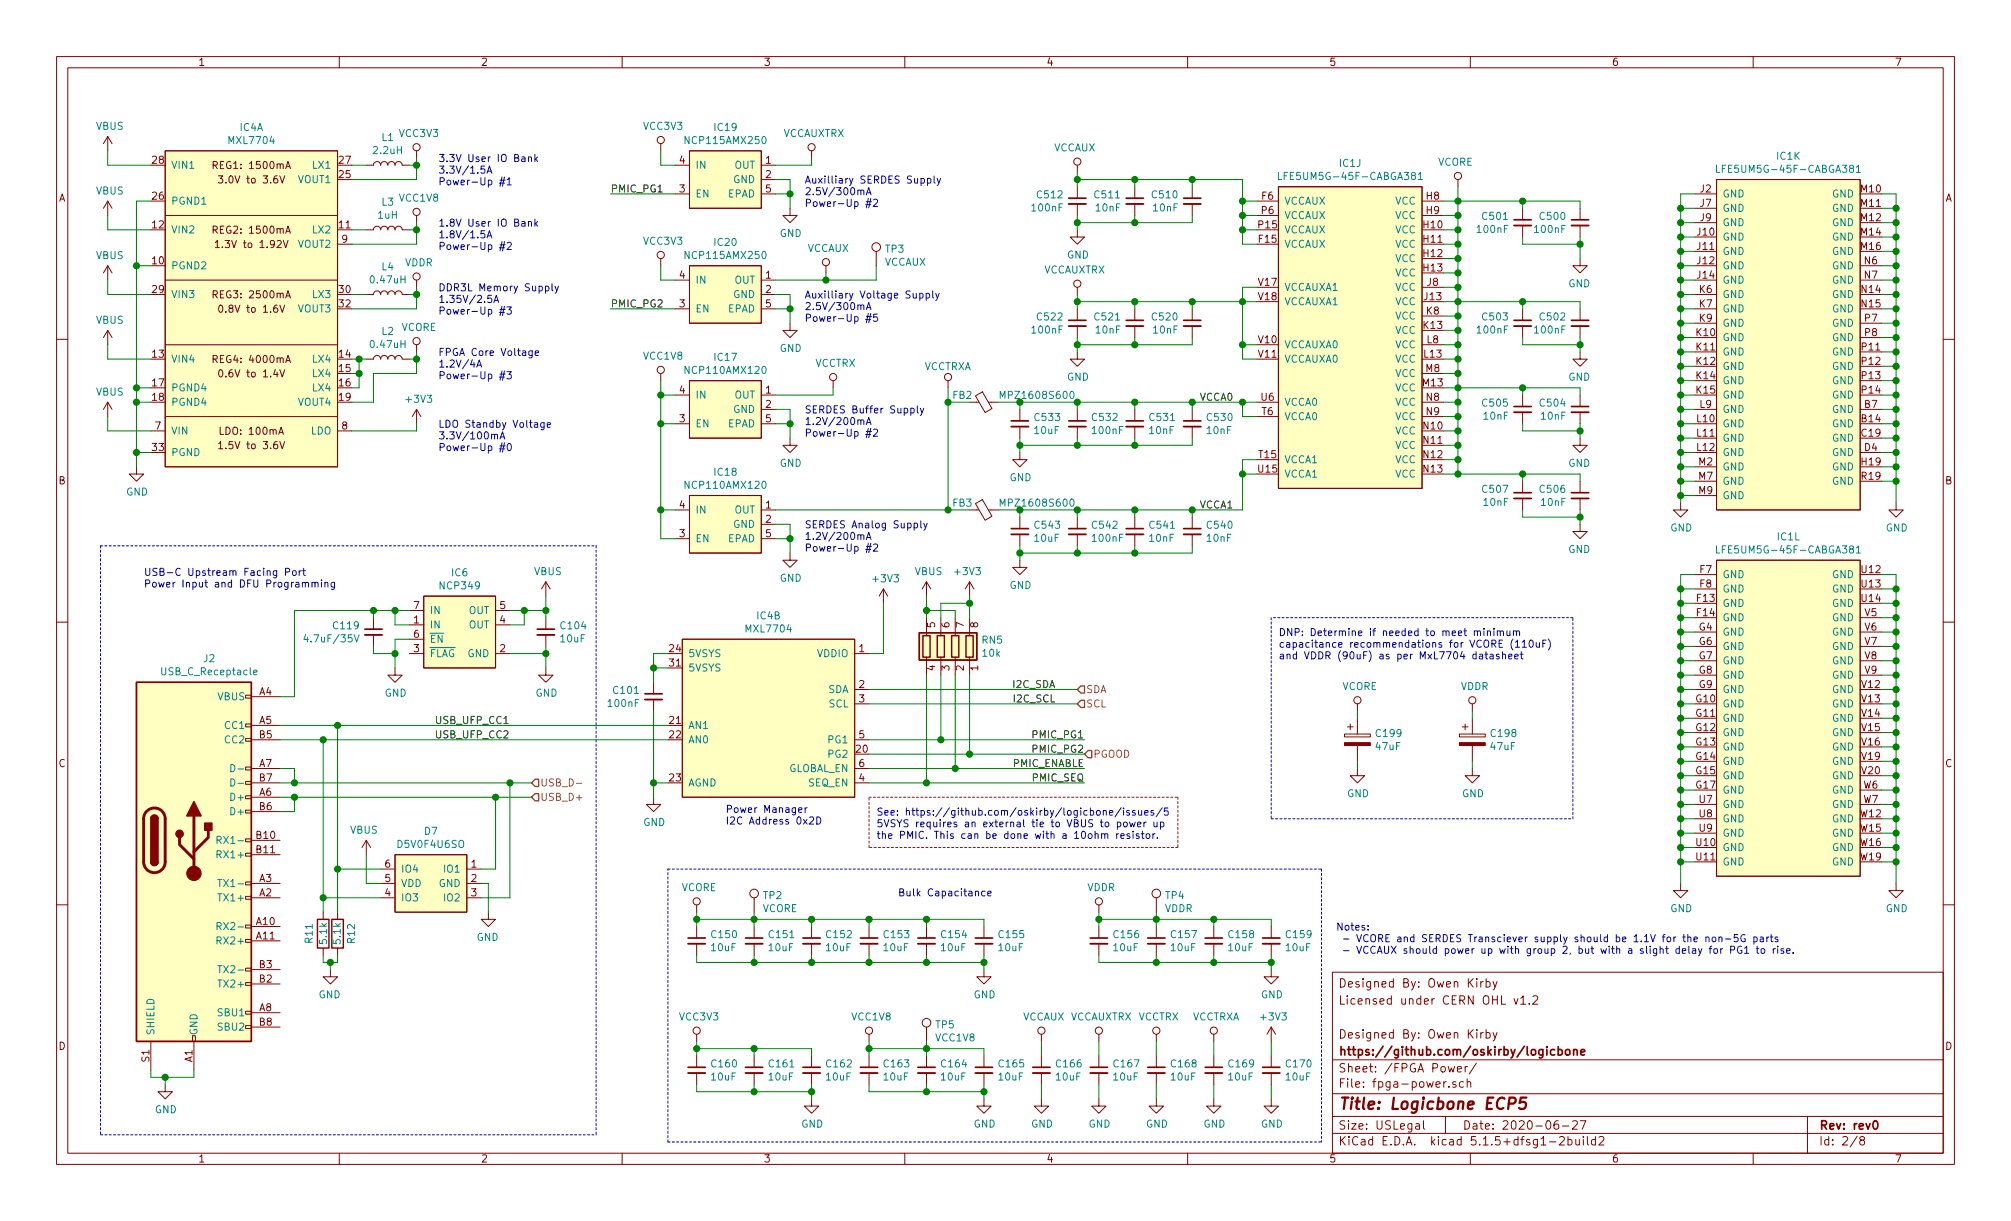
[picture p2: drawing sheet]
<svg xmlns="http://www.w3.org/2000/svg" width="356mm" height="216mm" viewBox="0 0 356 216" stroke-linecap="round" stroke-linejoin="round" font-family="sans-serif">
<defs><g id="words">
<text font-size="2.8" fill="#840000" x="236.6" y="196.2">Title: Logicbone ECP5</text>
<g font-size="2.1" fill="#840000">
<text x="236.6" y="177.6">Licensed under CERN OHL v1.2</text>
<text x="236.6" y="174.6">Designed By: Owen Kirby</text>
<text x="236.6" y="183.6">Designed By: Owen Kirby</text>
<text x="236.6" y="189.6">Sheet: /FPGA Power/</text>
<text x="236.6" y="186.6">https://github.com/oskirby/logicbone</text>
<text x="236.6" y="192.3">File: fpga-power.sch</text>
<text x="236.6" y="202.5">KiCad E.D.A. kicad 5.1.5+dfsg1-2build2</text>
<text x="236.6" y="199.7">Size: USLegal</text>
<text x="258.6" y="199.7">Date: 2020-06-27</text>
<text x="321.6" y="199.7">Rev: rev0</text>
<text x="321.6" y="202.5">Id: 2/8</text>
</g>
<g font-size="1.8" fill="#840000">
<text x="35" y="11.6">1</text>
<text x="85" y="11.6">2</text>
<text x="135" y="11.6">3</text>
<text x="185" y="11.6">4</text>
<text x="235" y="11.6">5</text>
<text x="285" y="11.6">6</text>
<text x="335" y="11.6">7</text>
<text x="27" y="29">28</text>
<text x="38.1" y="29.9">REG1: 1500mA</text>
<text x="60" y="29">27</text>
<text x="120.2" y="29">4</text>
<text x="135.4" y="29">1</text>
<text x="10.4" y="35.6">A</text>
<text x="27" y="35.3">26</text>
<text x="39.5" y="32.4">3.0V to 3.6V</text>
<text x="60" y="31.5">25</text>
<text x="120.2" y="34">3</text>
<text x="135.4" y="31.5">2</text>
<text x="135.4" y="34">5</text>
<text x="223.1" y="35.3">F6</text>
<text x="252.2" y="35.3">H8</text>
<text x="300.7" y="34">J2</text>
<text x="329.1" y="34">M10</text>
<text x="344" y="35.6">A</text>
<text x="27" y="40.4">12</text>
<text x="38.1" y="41.3">REG2: 1500mA</text>
<text x="60" y="40.4">11</text>
<text x="222.6" y="40.4">P15</text>
<text x="223.1" y="37.8">P6</text>
<text x="251.7" y="40.4">H10</text>
<text x="252.2" y="37.8">H9</text>
<text x="300.2" y="41.7">J10</text>
<text x="300.7" y="36.6">J7</text>
<text x="300.7" y="39.1">J9</text>
<text x="329.1" y="36.6">M11</text>
<text x="329.1" y="39.1">M12</text>
<text x="329.1" y="41.7">M14</text>
<text x="27" y="46.7">10</text>
<text x="39" y="43.9">1.3V to 1.92V</text>
<text x="60.5" y="42.9">9</text>
<text x="222.6" y="42.9">F15</text>
<text x="251.7" y="42.9">H11</text>
<text x="251.7" y="45.5">H12</text>
<text x="300.2" y="44.2">J11</text>
<text x="300.2" y="46.7">J12</text>
<text x="329.1" y="44.2">M16</text>
<text x="329.7" y="46.7">N6</text>
<text x="27" y="51.8">29</text>
<text x="38.1" y="52.8">REG3: 2500mA</text>
<text x="60" y="51.8">30</text>
<text x="120.2" y="49.3">4</text>
<text x="135.4" y="49.3">1</text>
<text x="135.4" y="51.8">2</text>
<text x="222.6" y="50.5">V17</text>
<text x="222.6" y="53.1">V18</text>
<text x="251.7" y="48">H13</text>
<text x="251.9" y="53.1">J13</text>
<text x="252.4" y="50.5">J8</text>
<text x="300.2" y="49.3">J14</text>
<text x="300.5" y="51.8">K6</text>
<text x="329.2" y="51.8">N14</text>
<text x="329.7" y="49.3">N7</text>
<text x="39.5" y="55.3">0.8V to 1.6V</text>
<text x="60" y="54.4">32</text>
<text x="120.2" y="54.4">3</text>
<text x="135.4" y="54.4">5</text>
<text x="251.7" y="58.2">K13</text>
<text x="252.2" y="55.6">K8</text>
<text x="300" y="59.4">K10</text>
<text x="300.5" y="54.4">K7</text>
<text x="300.5" y="56.9">K9</text>
<text x="329.2" y="54.4">N15</text>
<text x="329.8" y="56.9">P7</text>
<text x="329.8" y="59.4">P8</text>
<text x="27" y="63.2">13</text>
<text x="38.1" y="64.2">REG4: 4000mA</text>
<text x="60" y="63.2">14</text>
<text x="60" y="65.8">15</text>
<text x="222.6" y="60.7">V10</text>
<text x="222.6" y="63.2">V11</text>
<text x="251.8" y="63.2">L13</text>
<text x="252.1" y="65.8">M8</text>
<text x="252.3" y="60.7">L8</text>
<text x="300" y="62">K11</text>
<text x="300" y="64.5">K12</text>
<text x="329.3" y="62">P11</text>
<text x="329.3" y="64.5">P12</text>
<text x="27" y="68.3">17</text>
<text x="27" y="70.9">18</text>
<text x="39.5" y="66.7">0.6V to 1.4V</text>
<text x="60" y="68.3">16</text>
<text x="60" y="70.9">19</text>
<text x="120.2" y="69.6">4</text>
<text x="135.4" y="69.6">1</text>
<text x="223" y="70.9">U6</text>
<text x="251.7" y="68.3">M13</text>
<text x="252.2" y="70.9">N8</text>
<text x="300" y="67.1">K14</text>
<text x="300" y="69.6">K15</text>
<text x="329.3" y="67.1">P13</text>
<text x="329.3" y="69.6">P14</text>
<text x="27.5" y="75.9">7</text>
<text x="39.1" y="76.9">LDO: 100mA</text>
<text x="60.5" y="75.9">8</text>
<text x="120.2" y="74.7">3</text>
<text x="135.4" y="72.1">2</text>
<text x="135.4" y="74.7">5</text>
<text x="223.1" y="73.4">T6</text>
<text x="251.7" y="75.9">N10</text>
<text x="252.2" y="73.4">N9</text>
<text x="300.1" y="74.7">L10</text>
<text x="300.1" y="77.2">L11</text>
<text x="300.6" y="72.1">L9</text>
<text x="329.2" y="74.7">B14</text>
<text x="329.2" y="77.2">C19</text>
<text x="329.7" y="72.1">B7</text>
<text x="27" y="79.8">33</text>
<text x="39.5" y="79.4">1.5V to 3.6V</text>
<text x="222.5" y="83.6">U15</text>
<text x="222.6" y="81">T15</text>
<text x="251.7" y="78.5">N11</text>
<text x="251.7" y="81">N12</text>
<text x="251.7" y="83.6">N13</text>
<text x="300.1" y="79.8">L12</text>
<text x="300.4" y="82.3">M2</text>
<text x="329.2" y="82.3">H19</text>
<text x="329.7" y="79.8">D4</text>
<text x="10.4" y="85.6">B</text>
<text x="120.2" y="89.9">4</text>
<text x="135.4" y="89.9">1</text>
<text x="300.4" y="84.8">M7</text>
<text x="300.4" y="87.4">M9</text>
<text x="329.2" y="84.8">R19</text>
<text x="344" y="85.6">B</text>
<text x="120.2" y="95">3</text>
<text x="135.4" y="92.5">2</text>
<text x="135.4" y="95">5</text>
<text x="300.6" y="101.3">F7</text>
<text x="329.2" y="101.3">U12</text>
<text x="73.2" y="107.7">7</text>
<text x="88.4" y="107.7">5</text>
<text x="300.1" y="106.4">F13</text>
<text x="300.6" y="103.9">F8</text>
<text x="329.2" y="103.9">U13</text>
<text x="329.2" y="106.4">U14</text>
<text x="73.2" y="110.2">1</text>
<text x="73.2" y="112.8">6</text>
<text x="88.4" y="110.2">4</text>
<text x="165.4" y="111" transform="rotate(-90 165.4 111)">5</text>
<text x="167.9" y="111" transform="rotate(-90 167.9 111)">6</text>
<text x="170.4" y="111" transform="rotate(-90 170.4 111)">7</text>
<text x="173" y="111" transform="rotate(-90 173 111)">8</text>
<text x="300.1" y="109">F14</text>
<text x="300.5" y="111.5">G4</text>
<text x="329.8" y="109">V5</text>
<text x="329.8" y="111.5">V6</text>
<text x="73.2" y="115.3">3</text>
<text x="88.4" y="115.3">2</text>
<text x="118.4" y="115.3">24</text>
<text x="118.4" y="117.9">31</text>
<text x="151.9" y="115.3">1</text>
<text x="165.4" y="118.6" transform="rotate(-90 165.4 118.6)">4</text>
<text x="167.9" y="118.6" transform="rotate(-90 167.9 118.6)">3</text>
<text x="170.4" y="118.6" transform="rotate(-90 170.4 118.6)">2</text>
<text x="173" y="118.6" transform="rotate(-90 173 118.6)">1</text>
<text x="300.5" y="114">G6</text>
<text x="300.5" y="116.6">G7</text>
<text x="300.5" y="119.1">G8</text>
<text x="329.8" y="114">V7</text>
<text x="329.8" y="116.6">V8</text>
<text x="329.8" y="119.1">V9</text>
<text x="45.9" y="122.9">A4</text>
<text x="151.9" y="121.7">2</text>
<text x="151.9" y="124.2">3</text>
<text x="299.9" y="124.2">G10</text>
<text x="300.5" y="121.7">G9</text>
<text x="329.3" y="121.7">V12</text>
<text x="329.3" y="124.2">V13</text>
<text x="45.9" y="128">A5</text>
<text x="45.9" y="130.6">B5</text>
<text x="118.4" y="128">21</text>
<text x="118.4" y="130.6">22</text>
<text x="151.9" y="130.6">5</text>
<text x="299.9" y="126.7">G11</text>
<text x="299.9" y="129.3">G12</text>
<text x="299.9" y="131.8">G13</text>
<text x="329.3" y="126.7">V14</text>
<text x="329.3" y="129.3">V15</text>
<text x="329.3" y="131.8">V16</text>
<text x="10.4" y="135.6">C</text>
<text x="45.9" y="135.6">A7</text>
<text x="151.4" y="133.1">20</text>
<text x="151.9" y="135.6">6</text>
<text x="299.9" y="134.4">G14</text>
<text x="299.9" y="136.9">G15</text>
<text x="329.3" y="134.4">V19</text>
<text x="329.3" y="136.9">V20</text>
<text x="344" y="135.6">C</text>
<text x="45.9" y="140.7">A6</text>
<text x="45.9" y="143.3">B6</text>
<text x="45.9" y="138.2">B7</text>
<text x="118.4" y="138.2">23</text>
<text x="151.9" y="138.2">4</text>
<text x="299.9" y="139.4">G17</text>
<text x="300.5" y="142">U7</text>
<text x="329.5" y="139.4">W6</text>
<text x="329.5" y="142">W7</text>
<text x="45.4" y="148.3">B10</text>
<text x="300" y="149.6">U10</text>
<text x="300.5" y="144.5">U8</text>
<text x="300.5" y="147.1">U9</text>
<text x="329" y="144.5">W12</text>
<text x="329" y="147.1">W15</text>
<text x="329" y="149.6">W16</text>
<text x="45.4" y="150.9">B11</text>
<text x="45.9" y="156">A3</text>
<text x="68.1" y="156">5</text>
<text x="68.1" y="153.4">6</text>
<text x="83.3" y="153.4">1</text>
<text x="83.3" y="156">2</text>
<text x="300" y="152.1">U11</text>
<text x="329" y="152.1">W19</text>
<text x="45.9" y="158.5">A2</text>
<text x="68.1" y="158.5">4</text>
<text x="83.3" y="158.5">3</text>
<text x="45.4" y="163.6">A10</text>
<text x="45.4" y="166.1">A11</text>
<text x="45.9" y="173.7">B2</text>
<text x="45.9" y="171.2">B3</text>
<text x="45.9" y="178.8">A8</text>
<text x="10.4" y="185.6">D</text>
<text x="45.9" y="181.4">B8</text>
<text x="344" y="185.6">D</text>
<text x="26.4" y="187.8" transform="rotate(-90 26.4 187.8)">S1</text>
<text x="34" y="187.8" transform="rotate(-90 34 187.8)">A1</text>
<text x="35" y="205.5">1</text>
<text x="85" y="205.5">2</text>
<text x="135" y="205.5">3</text>
<text x="185" y="205.5">4</text>
<text x="235" y="205.5">5</text>
<text x="285" y="205.5">6</text>
<text x="335" y="205.5">7</text>
</g>
<g font-size="1.8" fill="#008484">
<text x="17" y="23">VBUS</text>
<text x="42.4" y="23.2">IC4A</text>
<text x="113.8" y="23">VCC3V3</text>
<text x="126.4" y="23.2">IC19</text>
<text x="30.2" y="29.8">VIN1</text>
<text x="40.6" y="25.5">MXL7704</text>
<text x="55.4" y="29.8">LX1</text>
<text x="66.1" y="27.3">2.2uH</text>
<text x="67.6" y="24.9">L1</text>
<text x="70.7" y="24.2">VCC3V3</text>
<text x="121.5" y="25.5">NCP115AMX250</text>
<text x="122.9" y="29.8">IN</text>
<text x="129.9" y="29.8">OUT</text>
<text x="138.5" y="24.2">VCCAUXTRX</text>
<text x="186.3" y="26.8">VCCAUX</text>
<text x="236.9" y="29.5">IC1J</text>
<text x="254.2" y="29.3">VCORE</text>
<text x="314.2" y="28.2">IC1K</text>
<text x="17" y="34.4">VBUS</text>
<text x="52.8" y="32.4">VOUT1</text>
<text x="70.7" y="35.7">VCC1V8</text>
<text x="122.9" y="34.9">EN</text>
<text x="128.7" y="34.9">EPAD</text>
<text x="129.7" y="32.4">GND</text>
<text x="183.5" y="35.1">C512</text>
<text x="193.7" y="35.1">C511</text>
<text x="203.8" y="35.1">C510</text>
<text x="227.2" y="31.8">LFE5UM5G-45F-CABGA381</text>
<text x="304.5" y="34.9">GND</text>
<text x="304.7" y="30.6">LFE5UM5G-45F-CABGA381</text>
<text x="324" y="34.9">GND</text>
<text x="30.2" y="41.3">VIN2</text>
<text x="30.2" y="36.2">PGND1</text>
<text x="55.4" y="41.3">LX2</text>
<text x="66.9" y="38.7">1uH</text>
<text x="67.6" y="36.4">L3</text>
<text x="137.9" y="41.9">GND</text>
<text x="182.6" y="37.4">100nF</text>
<text x="193.9" y="37.4">10nF</text>
<text x="204" y="37.4">10nF</text>
<text x="227.1" y="36.2">VCCAUX</text>
<text x="227.1" y="41.3">VCCAUX</text>
<text x="227.1" y="38.7">VCCAUX</text>
<text x="246.7" y="41.3">VCC</text>
<text x="246.7" y="36.2">VCC</text>
<text x="246.7" y="38.7">VCC</text>
<text x="261.3" y="41.2">100nF</text>
<text x="262.3" y="38.9">C501</text>
<text x="271.5" y="41.2">100nF</text>
<text x="272.4" y="38.9">C500</text>
<text x="304.5" y="37.5">GND</text>
<text x="304.5" y="40">GND</text>
<text x="324" y="37.5">GND</text>
<text x="324" y="40">GND</text>
<text x="17" y="45.8">VBUS</text>
<text x="30.2" y="47.6">PGND2</text>
<text x="52.8" y="43.8">VOUT2</text>
<text x="67.6" y="47.8">L4</text>
<text x="71.6" y="47.1">VDDR</text>
<text x="113.8" y="43.3">VCC3V3</text>
<text x="121.5" y="45.8">NCP115AMX250</text>
<text x="126.4" y="43.5">IC20</text>
<text x="142.7" y="44.6">VCCAUX</text>
<text x="156.4" y="47">VCCAUX</text>
<text x="156.6" y="44.7">TP3</text>
<text x="188.7" y="45.7">GND</text>
<text x="227.1" y="43.8">VCCAUX</text>
<text x="246.7" y="43.8">VCC</text>
<text x="246.7" y="46.4">VCC</text>
<text x="304.5" y="42.5">GND</text>
<text x="304.5" y="45.1">GND</text>
<text x="304.5" y="47.6">GND</text>
<text x="324" y="42.5">GND</text>
<text x="324" y="45.1">GND</text>
<text x="324" y="47.6">GND</text>
<text x="30.2" y="52.7">VIN3</text>
<text x="55.4" y="52.7">LX3</text>
<text x="65.7" y="50.1">0.47uH</text>
<text x="122.9" y="50.2">IN</text>
<text x="129.7" y="52.7">GND</text>
<text x="129.9" y="50.2">OUT</text>
<text x="184.6" y="48.4">VCCAUXTRX</text>
<text x="227.1" y="51.4">VCCAUXA1</text>
<text x="227.1" y="54">VCCAUXA1</text>
<text x="246.7" y="48.9">VCC</text>
<text x="246.7" y="54">VCC</text>
<text x="246.7" y="51.4">VCC</text>
<text x="277.3" y="50.8">GND</text>
<text x="304.5" y="50.2">GND</text>
<text x="304.5" y="52.7">GND</text>
<text x="324" y="52.7">GND</text>
<text x="324" y="50.2">GND</text>
<text x="17" y="57.3">VBUS</text>
<text x="52.8" y="55.2">VOUT3</text>
<text x="67.6" y="59.2">L2</text>
<text x="70.9" y="58.5">VCORE</text>
<text x="122.9" y="55.2">EN</text>
<text x="128.7" y="55.2">EPAD</text>
<text x="182.6" y="59">100nF</text>
<text x="183.5" y="56.7">C522</text>
<text x="193.7" y="56.7">C521</text>
<text x="193.9" y="59">10nF</text>
<text x="203.8" y="56.7">C520</text>
<text x="204" y="59">10nF</text>
<text x="246.7" y="59.1">VCC</text>
<text x="246.7" y="56.5">VCC</text>
<text x="261.3" y="59">100nF</text>
<text x="262.3" y="56.7">C503</text>
<text x="271.5" y="59">100nF</text>
<text x="272.4" y="56.7">C502</text>
<text x="304.5" y="55.2">GND</text>
<text x="304.5" y="57.8">GND</text>
<text x="324" y="55.2">GND</text>
<text x="324" y="57.8">GND</text>
<text x="30.2" y="64.1">VIN4</text>
<text x="55.4" y="64.1">LX4</text>
<text x="65.7" y="61.5">0.47uH</text>
<text x="113.8" y="63.6">VCC1V8</text>
<text x="126.4" y="63.8">IC17</text>
<text x="137.9" y="62.2">GND</text>
<text x="144.1" y="64.9">VCCTRX</text>
<text x="163.3" y="65.5">VCCTRXA</text>
<text x="227.1" y="61.6">VCCAUXA0</text>
<text x="227.1" y="64.1">VCCAUXA0</text>
<text x="246.7" y="64.1">VCC</text>
<text x="246.7" y="61.6">VCC</text>
<text x="304.5" y="60.3">GND</text>
<text x="304.5" y="62.9">GND</text>
<text x="304.5" y="65.4">GND</text>
<text x="324" y="62.9">GND</text>
<text x="324" y="65.4">GND</text>
<text x="324" y="60.3">GND</text>
<text x="17" y="70">VBUS</text>
<text x="30.2" y="69.2">PGND4</text>
<text x="30.2" y="71.8">PGND4</text>
<text x="52.8" y="71.8">VOUT4</text>
<text x="55.4" y="66.7">LX4</text>
<text x="55.4" y="69.2">LX4</text>
<text x="72" y="71.2">+3V3</text>
<text x="121.5" y="66.1">NCP110AMX120</text>
<text x="122.9" y="70.5">IN</text>
<text x="129.9" y="70.5">OUT</text>
<text x="168.5" y="70.5">FB2</text>
<text x="177.2" y="70.5">MPZ1608S600</text>
<text x="188.7" y="67.3">GND</text>
<text x="227.1" y="71.8">VCCA0</text>
<text x="246.7" y="69.2">VCC</text>
<text x="246.7" y="66.7">VCC</text>
<text x="246.7" y="71.8">VCC</text>
<text x="262.3" y="71.9">C505</text>
<text x="272.4" y="71.9">C504</text>
<text x="277.3" y="67.3">GND</text>
<text x="304.5" y="67.9">GND</text>
<text x="304.5" y="70.5">GND</text>
<text x="324" y="67.9">GND</text>
<text x="324" y="70.5">GND</text>
<text x="30.2" y="76.8">VIN</text>
<text x="54.9" y="76.8">LDO</text>
<text x="122.9" y="75.6">EN</text>
<text x="128.7" y="75.6">EPAD</text>
<text x="129.7" y="73">GND</text>
<text x="183" y="76.8">10uF</text>
<text x="183.1" y="74.4">C533</text>
<text x="193.2" y="74.4">C532</text>
<text x="193.3" y="76.8">100nF</text>
<text x="203.3" y="76.8">10nF</text>
<text x="203.4" y="74.4">C531</text>
<text x="213.5" y="76.8">10nF</text>
<text x="213.6" y="74.4">C530</text>
<text x="227.1" y="74.3">VCCA0</text>
<text x="246.7" y="76.8">VCC</text>
<text x="246.7" y="74.3">VCC</text>
<text x="262.4" y="74.2">10nF</text>
<text x="272.6" y="74.2">10nF</text>
<text x="304.5" y="75.6">GND</text>
<text x="304.5" y="73">GND</text>
<text x="324" y="75.6">GND</text>
<text x="324" y="73">GND</text>
<text x="30.2" y="80.6">PGND</text>
<text x="137.9" y="82.5">GND</text>
<text x="227.1" y="81.9">VCCA1</text>
<text x="246.7" y="79.4">VCC</text>
<text x="246.7" y="81.9">VCC</text>
<text x="277.3" y="82.5">GND</text>
<text x="304.5" y="78.1">GND</text>
<text x="304.5" y="80.6">GND</text>
<text x="304.5" y="83.2">GND</text>
<text x="324" y="78.1">GND</text>
<text x="324" y="80.6">GND</text>
<text x="324" y="83.2">GND</text>
<text x="22.3" y="87.6">GND</text>
<text x="121.5" y="86.4">NCP110AMX120</text>
<text x="126.4" y="84.1">IC18</text>
<text x="168.5" y="89.6">FB3</text>
<text x="177.2" y="89.6">MPZ1608S600</text>
<text x="178.5" y="85.1">GND</text>
<text x="227.1" y="84.5">VCCA1</text>
<text x="246.7" y="84.5">VCC</text>
<text x="262.3" y="87.1">C507</text>
<text x="262.4" y="89.5">10nF</text>
<text x="272.4" y="87.1">C506</text>
<text x="272.6" y="89.5">10nF</text>
<text x="304.5" y="85.7">GND</text>
<text x="304.5" y="88.3">GND</text>
<text x="324" y="85.7">GND</text>
<text x="122.9" y="95.9">EN</text>
<text x="122.9" y="90.8">IN</text>
<text x="128.7" y="95.9">EPAD</text>
<text x="129.7" y="93.3">GND</text>
<text x="129.9" y="90.8">OUT</text>
<text x="183" y="95.8">10uF</text>
<text x="183.1" y="93.5">C543</text>
<text x="193.2" y="93.5">C542</text>
<text x="193.3" y="95.8">100nF</text>
<text x="203.3" y="95.8">10nF</text>
<text x="203.4" y="93.5">C541</text>
<text x="213.5" y="95.8">10nF</text>
<text x="213.6" y="93.5">C540</text>
<text x="295.4" y="94">GND</text>
<text x="314.3" y="95.6">IC1L</text>
<text x="333.5" y="94">GND</text>
<text x="79.9" y="101.9">IC6</text>
<text x="94.5" y="101.7">VBUS</text>
<text x="161.8" y="101.7">VBUS</text>
<text x="169" y="101.7">+3V3</text>
<text x="277.3" y="97.8">GND</text>
<text x="304.7" y="97.9">LFE5UM5G-45F-CABGA381</text>
<text x="78" y="104.2">NCP349</text>
<text x="137.9" y="102.9">GND</text>
<text x="154.5" y="103">+3V3</text>
<text x="178.5" y="104.1">GND</text>
<text x="304.5" y="107.3">GND</text>
<text x="304.5" y="102.2">GND</text>
<text x="304.5" y="104.8">GND</text>
<text x="324" y="102.2">GND</text>
<text x="324" y="104.8">GND</text>
<text x="324" y="107.3">GND</text>
<text x="54.5" y="113.6">4.7uF/35V</text>
<text x="59.1" y="111.3">C119</text>
<text x="75.9" y="111.1">IN</text>
<text x="75.9" y="113.7">EN</text>
<text x="75.9" y="108.6">IN</text>
<text x="82.9" y="111.1">OUT</text>
<text x="82.9" y="108.6">OUT</text>
<text x="99.2" y="113.6">10uF</text>
<text x="99.3" y="111.3">C104</text>
<text x="132.1" y="111.8">MXL7704</text>
<text x="133.9" y="109.5">IC4B</text>
<text x="173.7" y="113.8">RN5</text>
<text x="304.5" y="109.9">GND</text>
<text x="304.5" y="112.4">GND</text>
<text x="324" y="109.9">GND</text>
<text x="324" y="112.4">GND</text>
<text x="28.9" y="119.4">USB_C_Receptacle</text>
<text x="36" y="117.1">J2</text>
<text x="75.9" y="116.2">FLAG</text>
<text x="82.7" y="116.2">GND</text>
<text x="121.7" y="116.2">5VSYS</text>
<text x="121.7" y="118.7">5VSYS</text>
<text x="144.5" y="116.2">VDDIO</text>
<text x="173.8" y="116.1">10k</text>
<text x="304.5" y="114.9">GND</text>
<text x="304.5" y="117.5">GND</text>
<text x="324" y="114.9">GND</text>
<text x="324" y="117.5">GND</text>
<text x="38.5" y="123.8">VBUS</text>
<text x="68" y="123.2">GND</text>
<text x="94.7" y="123.2">GND</text>
<text x="107.7" y="125">100nF</text>
<text x="108.6" y="122.7">C101</text>
<text x="146.4" y="122.6">SDA</text>
<text x="146.6" y="125.1">SCL</text>
<text x="237.3" y="122">VCORE</text>
<text x="258.3" y="122">VDDR</text>
<text x="304.5" y="125.1">GND</text>
<text x="304.5" y="120">GND</text>
<text x="304.5" y="122.6">GND</text>
<text x="324" y="122.6">GND</text>
<text x="324" y="125.1">GND</text>
<text x="324" y="120">GND</text>
<text x="39.9" y="128.9">CC1</text>
<text x="39.9" y="131.4">CC2</text>
<text x="121.7" y="128.9">AN1</text>
<text x="121.7" y="131.4">AN0</text>
<text x="146.6" y="131.4">PG1</text>
<text x="243.4" y="130.3">C199</text>
<text x="263.8" y="130.3">C198</text>
<text x="304.5" y="127.6">GND</text>
<text x="304.5" y="130.2">GND</text>
<text x="324" y="127.6">GND</text>
<text x="324" y="130.2">GND</text>
<text x="139.2" y="136.5">GLOBAL_EN</text>
<text x="146.6" y="134">PG2</text>
<text x="243.4" y="132.6">47uF</text>
<text x="263.7" y="132.6">47uF</text>
<text x="304.5" y="132.7">GND</text>
<text x="304.5" y="135.3">GND</text>
<text x="304.5" y="137.8">GND</text>
<text x="324" y="132.7">GND</text>
<text x="324" y="135.3">GND</text>
<text x="324" y="137.8">GND</text>
<text x="41.1" y="141.6">D+</text>
<text x="121.7" y="139.1">AGND</text>
<text x="142.9" y="139.1">SEQ_EN</text>
<text x="238.2" y="141">GND</text>
<text x="258.5" y="141">GND</text>
<text x="304.5" y="140.3">GND</text>
<text x="304.5" y="142.9">GND</text>
<text x="324" y="140.3">GND</text>
<text x="324" y="142.9">GND</text>
<text x="39.4" y="149.2">RX1-</text>
<text x="41.1" y="144.1">D+</text>
<text x="61.9" y="147.4">VBUS</text>
<text x="70.5" y="149.9">D5V0F4U6SO</text>
<text x="75.1" y="147.6">D7</text>
<text x="113.7" y="146">GND</text>
<text x="304.5" y="145.4">GND</text>
<text x="304.5" y="148">GND</text>
<text x="324" y="145.4">GND</text>
<text x="324" y="148">GND</text>
<text x="39" y="151.8">RX1+</text>
<text x="70.9" y="154.3">IO4</text>
<text x="78.7" y="154.3">IO1</text>
<text x="304.5" y="150.5">GND</text>
<text x="304.5" y="153">GND</text>
<text x="324" y="150.5">GND</text>
<text x="324" y="153">GND</text>
<text x="39.2" y="159.4">TX1+</text>
<text x="39.6" y="156.8">TX1-</text>
<text x="70.9" y="159.4">IO3</text>
<text x="70.9" y="156.8">VDD</text>
<text x="77.6" y="156.8">GND</text>
<text x="78.7" y="159.4">IO2</text>
<text x="120.5" y="157.6">VCORE</text>
<text x="134.8" y="161.3">VCORE</text>
<text x="135" y="159">TP2</text>
<text x="192.3" y="157.6">VDDR</text>
<text x="206" y="161.3">VDDR</text>
<text x="206.1" y="159">TP4</text>
<text x="295.4" y="161.3">GND</text>
<text x="333.5" y="161.3">GND</text>
<text x="39" y="167">RX2+</text>
<text x="39.4" y="164.5">RX2-</text>
<text x="55.3" y="166.7" transform="rotate(-90 55.3 166.7)">R11</text>
<text x="57.8" y="166.8" transform="rotate(-90 57.8 166.8)">5.1k</text>
<text x="60.2" y="166.8" transform="rotate(-90 60.2 166.8)">5.1k</text>
<text x="62.8" y="166.7" transform="rotate(-90 62.8 166.7)">R12</text>
<text x="84.3" y="166.4">GND</text>
<text x="125.9" y="165.9">C150</text>
<text x="136.1" y="165.9">C151</text>
<text x="146.3" y="165.9">C152</text>
<text x="156.4" y="165.9">C153</text>
<text x="166.6" y="165.9">C154</text>
<text x="176.7" y="165.9">C155</text>
<text x="197.1" y="165.9">C156</text>
<text x="207.2" y="165.9">C157</text>
<text x="217.4" y="165.9">C158</text>
<text x="227.5" y="165.9">C159</text>
<text x="39.6" y="172.1">TX2-</text>
<text x="125.9" y="168.2">10uF</text>
<text x="136" y="168.2">10uF</text>
<text x="146.2" y="168.2">10uF</text>
<text x="156.3" y="168.2">10uF</text>
<text x="166.5" y="168.2">10uF</text>
<text x="176.7" y="168.2">10uF</text>
<text x="197" y="168.2">10uF</text>
<text x="207.1" y="168.2">10uF</text>
<text x="217.3" y="168.2">10uF</text>
<text x="227.5" y="168.2">10uF</text>
<text x="38.7" y="179.7">SBU1</text>
<text x="39.2" y="174.6">TX2+</text>
<text x="56.3" y="176.5">GND</text>
<text x="172.2" y="176.5">GND</text>
<text x="223" y="176.5">GND</text>
<text x="27.3" y="183.1" transform="rotate(-90 27.3 183.1)">SHIELD</text>
<text x="34.9" y="183.1" transform="rotate(-90 34.9 183.1)">GND</text>
<text x="38.7" y="182.2">SBU2</text>
<text x="120.2" y="180.4">VCC3V3</text>
<text x="150.7" y="180.4">VCC1V8</text>
<text x="165.5" y="181.8">TP5</text>
<text x="165.5" y="184.1">VCC1V8</text>
<text x="180.8" y="180.4">VCCAUX VCCAUXTRX VCCTRX</text>
<text x="210.8" y="180.4">VCCTRXA</text>
<text x="223.1" y="180.4">+3V3</text>
<text x="125.9" y="191.1">10uF</text>
<text x="125.9" y="188.7">C160</text>
<text x="136" y="191.1">10uF</text>
<text x="136.1" y="188.7">C161</text>
<text x="146.2" y="191.1">10uF</text>
<text x="146.3" y="188.7">C162</text>
<text x="156.3" y="191.1">10uF</text>
<text x="156.4" y="188.7">C163</text>
<text x="166.5" y="191.1">10uF</text>
<text x="166.6" y="188.7">C164</text>
<text x="176.7" y="191.1">10uF</text>
<text x="176.7" y="188.7">C165</text>
<text x="186.8" y="191.1">10uF</text>
<text x="186.9" y="188.7">C166</text>
<text x="197" y="191.1">10uF</text>
<text x="197.1" y="188.7">C167</text>
<text x="207.1" y="191.1">10uF</text>
<text x="207.2" y="188.7">C168</text>
<text x="217.3" y="191.1">10uF</text>
<text x="217.4" y="188.7">C169</text>
<text x="227.5" y="191.1">10uF</text>
<text x="227.5" y="188.7">C170</text>
<text x="27.4" y="196.8">GND</text>
<text x="141.7" y="199.4">GND</text>
<text x="172.2" y="199.4">GND</text>
<text x="182.3" y="199.4">GND</text>
<text x="192.5" y="199.4">GND</text>
<text x="202.6" y="199.4">GND</text>
<text x="212.8" y="199.4">GND</text>
<text x="223" y="199.4">GND</text>
</g>
<g font-size="1.8" fill="#0000c2">
<text x="77.5" y="28.7">3.3V User IO Bank</text>
<text x="77.5" y="30.7">3.3V/1.5A</text>
<text x="77.5" y="32.8">Power-Up #1</text>
<text x="142.2" y="32.5">Auxilliary SERDES Supply</text>
<text x="142.2" y="34.5">2.5V/300mA</text>
<text x="77.5" y="40.1">1.8V User IO Bank</text>
<text x="142.2" y="36.6">Power-Up #2</text>
<text x="77.5" y="42.1">1.8V/1.5A</text>
<text x="77.5" y="44.2">Power-Up #2</text>
<text x="77.5" y="51.5">DDR3L Memory Supply</text>
<text x="77.5" y="53.6">1.35V/2.5A</text>
<text x="142.2" y="52.8">Auxilliary Voltage Supply</text>
<text x="77.5" y="55.6">Power-Up #3</text>
<text x="142.2" y="54.8">2.5V/300mA</text>
<text x="142.2" y="56.9">Power-Up #5</text>
<text x="77.5" y="62.9">FPGA Core Voltage</text>
<text x="77.5" y="65">1.2V/4A</text>
<text x="77.5" y="67.1">Power-Up #3</text>
<text x="77.5" y="75.6">LDO Standby Voltage</text>
<text x="77.5" y="77.7">3.3V/100mA</text>
<text x="142.2" y="73.1">SERDES Buffer Supply</text>
<text x="142.2" y="75.2">1.2V/200mA</text>
<text x="142.2" y="77.2">Power-Up #2</text>
<text x="77.5" y="79.8">Power-Up #0</text>
<text x="142.2" y="93.4">SERDES Analog Supply</text>
<text x="142.2" y="95.5">1.2V/200mA</text>
<text x="25.4" y="101.8">USB-C Upstream Facing Port</text>
<text x="142.2" y="97.5">Power-Up #2</text>
<text x="25.4" y="103.9">Power Input and DFU Programming</text>
<text x="226.1" y="112.5">DNP: Determine if needed to meet minimum</text>
<text x="226.1" y="114.5">capacitance recommendations for VCORE (110uF)</text>
<text x="226.1" y="116.6">and VDDR (90uF) as per MxL7704 datasheet</text>
<text x="128.3" y="143.7">Power Manager</text>
<text x="128.3" y="145.8">I2C Address 0x2D</text>
<text x="154.9" y="144.2">See: https://github.com/oskirby/logicbone/issues/5</text>
<text x="154.9" y="146.3">5VSYS requires an external tie to VBUS to power up</text>
<text x="154.9" y="148.3">the PMIC. This can be done with a 10ohm resistor.</text>
<text x="158.7" y="158.5">Bulk Capacitance</text>
<text x="236.2" y="164.5">Notes:</text>
<text x="236.7" y="166.6">- VCORE and SERDES Transciever supply should be 1.1V for the non-5G parts</text>
<text x="236.7" y="168.7">- VCCAUX should power up with group 2, but with a slight delay for PG1 to rise.</text>
</g>
<g font-size="1.8">
<text x="107.9" y="34">PMIC_PG1</text>
<text x="107.9" y="54.4">PMIC_PG2</text>
<text x="212.1" y="70.9">VCCA0</text>
<text x="212.1" y="89.9">VCCA1</text>
<text x="179.2" y="121.7">I2C_SDA</text>
<text x="179.4" y="124.2">I2C_SCL</text>
<text x="77.4" y="128">USB_UFP_CC1</text>
<text x="77.4" y="130.6">USB_UFP_CC2</text>
<text x="182.8" y="130.6">PMIC_PG1</text>
<text x="179.1" y="135.6">PMIC_ENABLE</text>
<text x="182.8" y="133.1">PMIC_PG2</text>
<text x="182.6" y="138.2">PMIC_SEQ</text>
</g>
<g font-size="1.8" fill="#848400">
<text x="192" y="125.1">SCL</text>
<text x="192" y="122.6">SDA</text>
<text x="193.3" y="134">PGOOD</text>
<text x="95.5" y="141.6">USB_D+</text>
<text x="95.5" y="139.1">USB_D-</text>
</g>
</g></defs>
<g fill="none" stroke="#840000" stroke-width=".18">
<path d="M10 10h335.6v195.9h-335.6zM12 12h331.6v191.9h-331.6zM60 10v2M110 10v2M160 10v2M210 10v2M260 10v2M310 10v2M19 24.1l-.7 1.3M19 24.1v2.6M19 35.6v2.5M19 24.1l.8 1.3"/>
<path d="M19 35.6l-.7 1.2M19 35.6l.8 1.2M29.2 26.7h30.5v55.9h-30.5zM29.2 38.1h30.5M38.6 31.1h.8l-.4 .5 .3 .1 .1 .4-.3 .3-.5-.2M49.5 31.1l.4 1.3 .4-1.3M50.5 29.8l.4-1.3 .5 1.3M50.6 29.5h.6M64.8 29.2h1.2a.63 .63 0 0 1 .7-.6 .63 .63 0 0 1 .6 .6 .63 .63 0 0 1 .6-.6 .63 .63 0 0 1 .7 .6 .63 .63 0 0 1 .6-.6 .63 .63 0 0 1 .6 .6 .63 .63 0 0 1 .7-.6 .63 .63 0 0 1 .6 .6h1.3M73.7 26.7v1.2M73.7 38.1v1.3M116.8 25.4v1.3"/>
<path d="M119.4 34.3h2.5M119.4 29.2h2.5M121.9 26.7h12.7v10.1h-12.7zM134.6 34.3h2.6M134.6 29.2h2.6M134.6 31.8h2.6M139.7 36.8v1.3h1.3l-1.3 1.3-1.3-1.3h1.3M143.5 26.7v1.2M190.5 29.2v1.3M190.5 33v2.1M190.5 36.1v2M200.7 33v2.1"/>
<path d="M200.7 36.1v2M210.8 33v2.1M210.8 36.1v2M222.2 38.1h3.9M222.2 35.6h3.9M226.1 33h25.4v53.4h-25.4zM251.5 38.1h3.8M251.5 35.6h3.8M257.8 31.8v1.2M269.2 36.8v2.1M269.2 39.9v2M279.4 36.8v2.1"/>
<path d="M279.4 39.9v2M299.7 34.3h3.8M299.7 36.8h3.8M299.7 39.4h3.8M303.5 31.8h25.4v58.4h-25.4zM328.9 34.3h3.8M328.9 36.8h3.8M328.9 39.4h3.8M10 60h2M19 47v2.5M19 58.4v2.6M19 47l-.7 1.3"/>
<path d="M19 47l.8 1.3M19 58.4l-.7 1.3M19 58.4l.8 1.3M29.2 49.5h30.5M38 42.9l.4-.4v1.3M38 43.8h.8M38.8 54.1l.2-.2a.67 .67 0 0 1 .4 .7 .67 .67 0 0 1-.4 .6l-.3-.5zM49.5 53.9l.4 1.3 .4-1.3M50.1 42.5l.4 1.3 .4-1.3M50.5 41.2l.4-1.2 .5 1.2M50.5 52.7l.4-1.3 .5 1.3M50.6 40.9h.6"/>
<path d="M50.6 52.3h.6M59.7 43.2h2.5M64.8 40.6h1.2a.63 .63 0 0 1 .7-.6 .63 .63 0 0 1 .6 .6 .63 .63 0 0 1 .6-.6 .63 .63 0 0 1 .7 .6 .63 .63 0 0 1 .6-.6 .63 .63 0 0 1 .6 .6 .63 .63 0 0 1 .7-.6 .63 .63 0 0 1 .6 .6h1.3M64.8 52.1h1.2a.63 .63 0 0 1 .7-.7 .63 .63 0 0 1 .6 .7 .63 .63 0 0 1 .6-.7 .63 .63 0 0 1 .7 .7 .63 .63 0 0 1 .6-.7 .63 .63 0 0 1 .6 .7 .63 .63 0 0 1 .7-.7 .63 .63 0 0 1 .6 .7h1.3M73.7 49.5v1.3M116.8 45.7v1.3M119.4 49.5h2.5M119.4 54.6h2.5M121.9 47h12.7v10.2h-12.7zM134.6 49.5h2.6M134.6 52.1h2.6M134.6 54.6h2.6"/>
<path d="M139.7 57.2v1.2h1.3l-1.3 1.3-1.3-1.3h1.3M146 47v1.3M154.9 44.5v2.5M190.5 40.6v1.3h1.3l-1.3 1.3-1.3-1.3h1.3M190.5 50.8v1.3M190.5 54.6v2M190.5 57.7v2M200.7 54.6v2M200.7 57.7v2M210.8 54.6v2M210.8 57.7v2M222.2 43.2h3.9"/>
<path d="M222.2 40.6h3.9M222.2 53.3h3.9M222.2 50.8h3.9M251.5 43.2h3.8M251.5 40.6h3.8M251.5 45.7h3.8M251.5 48.3h3.8M251.5 53.3h3.8M251.5 50.8h3.8M251.5 58.4h3.8M251.5 55.9h3.8M269.2 54.6v2"/>
<path d="M269.2 57.7v2M279.4 45.7v1.3h-1.3l1.3 1.3 1.3-1.3h-1.3M279.4 54.6v2M279.4 57.7v2M299.7 41.9h3.8M299.7 44.5h3.8M299.7 47h3.8M299.7 49.5h3.8M299.7 59.7h3.8M299.7 52.1h3.8M299.7 54.6h3.8M299.7 57.2h3.8"/>
<path d="M328.9 41.9h3.8M328.9 44.5h3.8M328.9 47h3.8M328.9 49.5h3.8M328.9 59.7h3.8M328.9 52.1h3.8M328.9 54.6h3.8M328.9 57.2h3.8M343.6 60h2M19 71.1v2.6M19 71.1l-.7 1.3M19 71.1l.8 1.3"/>
<path d="M26.7 76.2h2.5M29.2 61h30.5M29.2 73.7h30.5M38.7 78.4l.3-.3v1.2M38.7 79.3h.7M38.8 65.5l.2-.1a.67 .67 0 0 1 .4 .6 .67 .67 0 0 1-.4 .6l-.3-.4zM49.3 76.8l.4-1.3 .4 1.3M49.4 76.5h.6M49.5 65.4l.4 1.2 .4-1.2M49.5 78.1l.4 1.2 .4-1.2M50.5 64.1l.4-1.3 .5 1.3M50.6 63.8h.6"/>
<path d="M59.7 76.2h2.5M64.8 63.5h1.2a.63 .63 0 0 1 .7-.6 .63 .63 0 0 1 .6 .6 .63 .63 0 0 1 .6-.6 .63 .63 0 0 1 .7 .6 .63 .63 0 0 1 .6-.6 .63 .63 0 0 1 .6 .6 .63 .63 0 0 1 .7-.6 .63 .63 0 0 1 .6 .6h1.3M73.7 72.4l-.8 1.3M73.7 61v1.2M73.7 72.4v2.5M73.7 72.4l.7 1.3M116.8 66v1.3M119.4 74.9h2.5M119.4 69.9h2.5M121.9 67.3h12.7v10.2h-12.7zM134.6 74.9h2.6M134.6 72.4h2.6"/>
<path d="M134.6 69.9h2.6M139.7 77.5v1.2h1.3l-1.3 1.3-1.3-1.3h1.3M147.3 67.3v1.3M167.6 67.3v1.3M171.4 71.1h1.7M172.5 70l1.2-.7 1.7 2.9-1.2 .7zM174.8 71.1h1.7M180.3 72.4v2M180.3 75.4v2.1M190.5 62.2v1.3h1.3l-1.3 1.3-1.3-1.3h1.3M190.5 72.4v2M190.5 75.4v2.1"/>
<path d="M200.7 72.4v2M200.7 75.4v2.1M210.8 72.4v2M210.8 75.4v2.1M222.2 71.1h3.9M222.2 61h3.9M222.2 73.7h3.9M222.2 63.5h3.9M251.5 71.1h3.8M251.5 61h3.8M251.5 73.7h3.8M251.5 76.2h3.8"/>
<path d="M251.5 63.5h3.8M251.5 68.6h3.8M251.5 66h3.8M251.5 78.7h3.8M269.2 69.9v2M269.2 72.9v2M279.4 62.2v1.3h-1.3l1.3 1.3 1.3-1.3h-1.3M279.4 77.5v1.2h-1.3l1.3 1.3 1.3-1.3h-1.3M279.4 69.9v2M279.4 72.9v2M299.7 74.9h3.8M299.7 72.4h3.8"/>
<path d="M299.7 77.5h3.8M299.7 62.2h3.8M299.7 64.8h3.8M299.7 67.3h3.8M299.7 69.9h3.8M328.9 74.9h3.8M328.9 72.4h3.8M328.9 77.5h3.8M328.9 62.2h3.8M328.9 64.8h3.8M328.9 67.3h3.8M328.9 69.9h3.8"/>
<path d="M24.1 82.6v1.2h1.3l-1.3 1.3-1.2-1.3h1.2M119.4 90.2h2.5M119.4 95.3h2.5M121.9 87.6h12.7v10.2h-12.7zM134.6 90.2h2.6M134.6 92.7h2.6M134.6 95.3h2.6M139.7 97.8v1.3h1.3l-1.3 1.2-1.3-1.2h1.3M171.4 90.2h1.7M172.5 89.1l1.2-.8 1.7 3-1.2 .7zM174.8 90.2h1.7M180.3 80v1.3h1.3l-1.3 1.3-1.2-1.3h1.2"/>
<path d="M180.3 99.1v1.2h1.3l-1.3 1.3-1.2-1.3h1.2M180.3 91.4v2.1M180.3 94.5v2M190.5 91.4v2.1M190.5 94.5v2M200.7 91.4v2.1M200.7 94.5v2M210.8 91.4v2.1M210.8 94.5v2M222.2 81.3h3.9M222.2 83.8h3.9M251.5 81.3h3.8"/>
<path d="M251.5 83.8h3.8M269.2 85.1v2M269.2 88.1v2.1M279.4 92.7v1.3h-1.3l1.3 1.3 1.3-1.3h-1.3M279.4 85.1v2M279.4 88.1v2.1M297.2 88.9v1.3h1.2l-1.2 1.2-1.3-1.2h1.3M299.7 80h3.8M299.7 82.6h3.8M299.7 85.1h3.8M299.7 87.6h3.8M303.5 99.1h25.4v55.8h-25.4z"/>
<path d="M328.9 80h3.8M328.9 82.6h3.8M328.9 85.1h3.8M335.3 88.9v1.3h1.2l-1.2 1.2-1.3-1.2h1.3M10 110h2M66 109.2v2.1M66 112.3v2M69.8 118.1v1.3h1.3l-1.3 1.3-1.2-1.3h1.2M72.4 115.6h2.5M72.4 110.5h2.5M72.4 108h2.5M72.4 113h2.5"/>
<path d="M74.9 105.4h12.7v12.7h-12.7zM87.6 115.6h2.6M87.6 110.5h2.6M87.6 108h2.6M96.5 118.1v1.3h1.3l-1.3 1.3-1.3-1.3h1.3M96.5 102.9v2.5M96.5 109.2v2.1M96.5 112.3v2M96.5 102.9l-.7 1.2M96.5 102.9l.8 1.2M120.6 113h30.5v28h-30.5zM151.1 115.6h2.6"/>
<path d="M156.2 104.1l-.8 1.3M156.2 104.1v2.6M156.2 104.1l.8 1.3M163.8 102.9v2.5M163.8 109.2v3.2M163.8 116.2v3.2M163.8 102.9l-.7 1.2M163.8 102.9l.8 1.2M166.4 109.2v3.2M166.4 116.2v3.2M168.9 109.2v3.2M168.9 116.2v3.2"/>
<path d="M171.4 102.9v2.5M171.4 109.2v3.2M171.4 116.2v3.2M171.4 102.9l.8 1.2M171.4 102.9l-.7 1.2M299.7 106.7h3.8M299.7 109.2h3.8M299.7 101.6h3.8M299.7 104.1h3.8M299.7 111.8h3.8M299.7 114.3h3.8M299.7 116.8h3.8"/>
<path d="M299.7 119.4h3.8M328.9 106.7h3.8M328.9 109.2h3.8M328.9 101.6h3.8M328.9 104.1h3.8M328.9 111.8h3.8M328.9 114.3h3.8M328.9 116.8h3.8M328.9 119.4h3.8M343.6 110h2M43.4 138.2h1v.5h-1zM43.4 135.6h1v.5h-1z"/>
<path d="M43.4 130.6h1v.5h-1zM43.4 128h1v.5h-1zM43.4 122.9h1v.5h-1zM44.4 138.4h5.1M44.4 130.8h5.1M44.4 135.9h5.1M44.4 123.2h5.1M44.4 128.3h5.1M115.6 120.7v2M115.6 123.7v2M151.1 124.5h2.6M151.1 121.9h2.6"/>
<path d="M151.1 138.4h2.6M151.1 130.8h2.6M151.1 135.9h2.6M237.7 129.8h4.6v.5h-4.6zM238.3 128.5h1M238.8 128v1M240 135.9v1.3h1.3l-1.3 1.2-1.2-1.2h1.2M240 124.5v1.2M240 127v2.8M240 131.8v2.8M258.1 129.8h4.5v.5h-4.5zM258.6 128.5h1"/>
<path d="M259.1 128v1M260.3 135.9v1.3h1.3l-1.3 1.2-1.2-1.2h1.2M260.3 124.5v1.2M260.3 127v2.8M260.3 131.8v2.8M299.7 124.5h3.8M299.7 127h3.8M299.7 129.5h3.8M299.7 132.1h3.8M299.7 134.6h3.8M299.7 137.2h3.8M299.7 139.7h3.8"/>
<path d="M299.7 121.9h3.8M328.9 124.5h3.8M328.9 127h3.8M328.9 129.5h3.8M328.9 132.1h3.8M328.9 134.6h3.8M328.9 137.2h3.8M328.9 139.7h3.8M328.9 121.9h3.8M10 160h2M43.4 158.5h1v.5h-1zM43.4 156h1v.5h-1z"/>
<path d="M43.4 150.9h1v.5h-1zM43.4 148.3h1v.5h-1zM43.4 143.3h1v.5h-1zM43.4 140.7h1v.5h-1zM44.4 158.8h5.1M44.4 156.2h5.1M44.4 141h5.1M44.4 148.6h5.1M44.4 151.1h5.1M44.4 143.5h5.1M64.8 148.6l.7 1.3M64.8 148.6v2.5"/>
<path d="M64.8 148.6l-.8 1.3M67.3 158.8h2.5M67.3 156.2h2.5M67.3 153.7h2.5M69.8 151.1h12.7v10.2h-12.7zM82.5 158.8h2.6M82.5 156.2h2.6M82.5 153.7h2.6M115.6 141v1.2h1.2l-1.2 1.3-1.3-1.3h1.3M133.3 158.8v2.5M204.5 158.8v2.5M297.2 156.2v1.3h1.2l-1.2 1.3-1.3-1.3h1.3"/>
<path d="M299.7 149.9h3.8M299.7 152.4h3.8M299.7 142.2h3.8M299.7 144.8h3.8M299.7 147.3h3.8M328.9 149.9h3.8M328.9 152.4h3.8M328.9 142.2h3.8M328.9 144.8h3.8M328.9 147.3h3.8M335.3 156.2v1.3h1.2l-1.2 1.3-1.3-1.3h1.3M343.6 160h2"/>
<path d="M43.4 178.8h1v.5h-1zM43.4 173.7h1v.5h-1zM43.4 171.2h1v.5h-1zM43.4 166.1h1v.5h-1zM43.4 163.6h1v.5h-1zM44.4 163.8h5.1M44.4 166.4h5.1M44.4 179.1h5.1M44.4 174h5.1M44.4 171.5h5.1M57.1 161.3v1.3M57.1 167.6v1.3"/>
<path d="M58.4 171.5v1.2h-1.3l1.3 1.3 1.3-1.3h-1.3M59.7 161.3v1.3M59.7 167.6v1.3M86.4 161.3v1.3h-1.3l1.3 1.2 1.2-1.2h-1.2M123.2 160v1.3M123.2 163.8v2.1M123.2 166.9v2M133.3 163.8v2.1M133.3 166.9v2M143.5 163.8v2.1M143.5 166.9v2M153.7 163.8v2.1"/>
<path d="M153.7 166.9v2M163.8 163.8v2.1M163.8 166.9v2M174 171.5v1.2h1.3l-1.3 1.3-1.3-1.3h1.3M174 163.8v2.1M174 166.9v2M194.3 160v1.3M194.3 163.8v2.1M194.3 166.9v2M204.5 163.8v2.1M204.5 166.9v2M214.6 163.8v2.1"/>
<path d="M214.6 166.9v2M224.8 171.5v1.2h1.3l-1.3 1.3-1.3-1.3h1.3M224.8 163.8v2.1M224.8 166.9v2M235.6 171.9h108v32h-108zM261.1 173.1v.1M261.1 173.6v.9M261.8 173.6v.9M262.3 173.6l-.5 .2M262.8 173.6h.4l.3 .2-.1 .6-.2 .1h-.4M262.8 173.1v1.4M264 173.6l.4 .9"/>
<path d="M264.7 173.6l-.5 1.3-.2 .2M267.7 176.6l.4 1 .3-1M268.9 176.5l.4-.4v1.5M268.9 177.6h.9M270.4 177.4v.2M271.1 176.2l.2-.1h.3l.3 .1v.3v.2l-.9 .9h.9M26.7 184.2v5M29.2 191.8v1.2h1.3l-1.3 1.3-1.3-1.3h1.3M34 183.1h.5v1.1h-.5zM34.3 184.2v5M43.4 181.4h1v.5h-1zM44.4 181.6h5.1"/>
<path d="M123.2 182.9v1.3M123.2 186.7v2M123.2 189.7v2.1M133.3 186.7v2M133.3 189.7v2.1M143.5 194.3v1.3h1.3l-1.3 1.3-1.3-1.3h1.3M143.5 186.7v2M143.5 189.7v2.1M153.7 182.9v1.3M153.7 186.7v2M153.7 189.7v2.1M163.8 181.6v2.6"/>
<path d="M163.8 186.7v2M163.8 189.7v2.1M174 194.3v1.3h1.3l-1.3 1.3-1.3-1.3h1.3M174 186.7v2M174 189.7v2.1M184.1 194.3v1.3h1.3l-1.3 1.3-1.2-1.3h1.2M184.1 182.9v1.3M184.1 186.7v2M184.1 189.7v2.1M194.3 194.3v1.3h1.3l-1.3 1.3-1.3-1.3h1.3M194.3 182.9v1.3M194.3 186.7v2"/>
<path d="M194.3 189.7v2.1M204.5 194.3v1.3h1.2l-1.2 1.3-1.3-1.3h1.3M204.5 182.9v1.3M204.5 186.7v2M204.5 189.7v2.1M214.6 194.3v1.3h1.3l-1.3 1.3-1.2-1.3h1.2M214.6 182.9v1.3M214.6 186.7v2M214.6 189.7v2.1M224.8 194.3v1.3h1.3l-1.3 1.3-1.3-1.3h1.3M224.8 181.6v2.6M224.8 186.7v2"/>
<path d="M224.8 189.7v2.1M224.8 181.6l-.8 1.3M224.8 181.6l.8 1.3M235.6 197.4h108M235.6 193.4h108M235.6 187.4h108M250.4 198.8h.5l.1 .9M251 199l-.5 .1-.2 .2 .2 .4 .5-.1M251.7 198.2v1.3l.2 .2M255.6 197.4v3M256.2 192.1v.2M257.4 191.3h-.3l-.2 .2v.2l.5 .1v.4h-.5"/>
<path d="M257.7 189.1l.7-.2v-.3h-.5l-.2 .2 .1 .7h.6M258.8 191.3h-.4l-.3 .2v.6l.3 .2 .4-.1M259.1 188.6v1M259.4 191.4l.2-.1h.4l.1 1M259.4 190.8v1.5M259.5 188.6h-.3l-.1 .2M261.1 188l-1.3 1.9M261.1 182.1v.1M261.1 182.6v1M261.8 182.6v1M262.3 182.6l-.5 .3M262.8 182.7l.4-.1 .3 .3-.1 .5-.2 .2-.4-.1"/>
<path d="M262.8 182.1v1.5M264 182.6l.4 1M264.7 182.6l-.5 1.3-.2 .2M275.5 198.2a.62 .62 0 0 0-.7 .6l.1 .7 .2 .2 .5-.2v-.5l-.1-.2h-.4l-.3 .2M276.3 199.1h1.1M278.1 198.3l.2-.1h.3l.3 .1v.3v.2l-.9 .9h.9M279.4 198.2h1l-.6 1.5M319.6 197.4v6.5M60 203.9v2M110 203.9v2M160 203.9v2M210 203.9v2"/>
<path d="M235.6 200.4h108M260 203.9v2M274 201.9h1.1M275.8 201.1l.2-.1h.4l.2 .4-.9 1.1h.9M277.3 201.5h.4l.3 .3-.1 .6h-.6M277.3 201v1.5M278.6 201.5l.1 .9 .3 .1 .3-.2M279.3 201.5v1M280 201v.1M280 201.5v1M280.7 201v1.3l.2 .2M282.1 201.5h-.4l-.3 .3 .1 .5 .2 .2 .4-.1"/>
<path d="M282.1 201v1.5M282.8 201.1l.2-.1h.3l.3 .4-.9 1.1h.9M310 203.9v2M328.4 200.9l-1.2 1.9M329.2 201.6l-.3-.1v-.3l.3-.2h.2l.3 .2-.1 .3-.6 .2a.48 .48 0 0 0-.1 .6l.3 .2 .4-.2a.48 .48 0 0 0-.2-.7"/>
<circle cx="73.7" cy="37.5" r=".63"/>
<circle cx="73.7" cy="26" r=".63"/>
<circle cx="116.8" cy="24.8" r=".63"/>
<circle cx="143.5" cy="26" r=".63"/>
<circle cx="190.5" cy="28.6" r=".63"/>
<circle cx="257.8" cy="31.1" r=".63"/>
<circle cx="73.7" cy="48.9" r=".63"/>
<circle cx="116.8" cy="45.1" r=".63"/>
<circle cx="146" cy="46.4" r=".63"/>
<circle cx="154.9" cy="43.7" r=".76"/>
<circle cx="190.5" cy="50.2" r=".63"/>
<circle cx="73.7" cy="60.3" r=".63"/>
<circle cx="116.8" cy="65.4" r=".63"/>
<circle cx="147.3" cy="66.7" r=".63"/>
<circle cx="167.6" cy="66.7" r=".63"/>
<circle cx="240" cy="123.8" r=".63"/>
<circle cx="260.3" cy="123.8" r=".63"/>
<circle cx="123.2" cy="159.4" r=".63"/>
<circle cx="133.3" cy="158" r=".76"/>
<circle cx="194.3" cy="159.4" r=".63"/>
<circle cx="204.5" cy="158" r=".76"/>
<circle cx="123.2" cy="182.2" r=".63"/>
<circle cx="153.7" cy="182.2" r=".63"/>
<circle cx="163.8" cy="180.8" r=".76"/>
<circle cx="184.1" cy="182.2" r=".63"/>
<circle cx="194.3" cy="182.2" r=".63"/>
<circle cx="204.5" cy="182.2" r=".63"/>
<circle cx="214.6" cy="182.2" r=".63"/>
</g>
<g fill="none" stroke="#840000" stroke-width=".3">
<path d="M189 35.1h3M199.1 35.1h3.1M209.3 35.1h3M267.7 38.9h3.1M277.9 38.9h3M189 56.6h3M199.1 56.6h3.1M209.3 56.6h3M267.7 56.6h3.1M277.9 56.6h3M178.8 74.4h3.1M189 74.4h3"/>
<path d="M199.1 74.4h3.1M209.3 74.4h3M267.7 71.9h3.1M277.9 71.9h3M178.8 93.5h3.1M189 93.5h3M199.1 93.5h3.1M209.3 93.5h3M267.7 87.1h3.1M277.9 87.1h3M64.5 111.3h3.1M95 111.3h3"/>
<path d="M114 122.7h3.1M121.7 165.9h3M131.8 165.9h3.1M142 165.9h3M152.1 165.9h3.1M162.3 165.9h3.1M172.5 165.9h3M192.8 165.9h3M202.9 165.9h3.1M213.1 165.9h3.1M223.3 165.9h3M121.7 188.7h3"/>
<path d="M131.8 188.7h3.1M142 188.7h3M152.1 188.7h3.1M162.3 188.7h3.1M172.5 188.7h3M182.6 188.7h3.1M192.8 188.7h3M202.9 188.7h3.1M213.1 188.7h3.1M223.3 188.7h3M274.9 185.6h-.4l-.3 .3v.5l.3 .2 .4-.1M275.5 185.6h.5l.3 .3-.1 .5-.2 .2-.5-.1"/>
<path d="M275.5 185.1v1.5M276.9 185.7l.2-.1 .4 .1v.7l-.2 .2-.4-.2zM278.3 185.7v-.1a.37 .37 0 0 1 .6 .2v.8M278.3 185.6v1M279.5 186.1l.7-.2v-.3h-.4l-.3 .2 .1 .7h.6M331.3 198.3l.2-.1a.8 .8 0 0 1 .6 .7 .8 .8 0 0 1-.6 .8l-.2-.2-.1-.4z"/>
</g>
<path d="M266.8 195.1h.8a.56 .56 0 0 0 .4-.4 .56 .56 0 0 0-.3-.6h-.8l-.2 2M269.9 194.1h-1l-.2 .9 .3-.2 .7 .1 .1 .3-.1 .7a.8 .8 0 0 1-1.1 0" fill="none" stroke="#840000" stroke-width=".41"/>
<g fill="none" stroke="#008484" stroke-width=".18">
<path d="M226.1 30.5v1.3h.5M249.8 31l-.2-.1v-.3l.2-.1 .4 .1v.3l-.5 .2-.1 .2v.2l.2 .3 .4-.1 .1-.2-.1-.4-.1-.1M250.8 30.8l.4-.3v1.3M250.8 31.8h.7M303.5 29.2v1.3h.6M327.3 29.8l-.2-.2v-.3l.2-.1 .4 .1v.3l-.5 .2-.1 .2v.3l.2 .2 .4-.1 .1-.1-.1-.4-.2-.1M328.2 29.6l.4-.4v1.3M328.2 30.5h.8M189.3 69.3l.2-.1a.67 .67 0 0 1 .4 .6 .67 .67 0 0 1-.4 .7l-.3-.5zM189.3 88.4l.2-.2a.67 .67 0 0 1 .4 .7 .67 .67 0 0 1-.4 .6l-.3-.5zM303.5 96.5v1.3h.6M327.3 97.1l-.2-.1v-.4l.2-.1 .4 .1v.4l-.5 .1-.1 .2v.3l.2 .2 .4-.1 .1-.1-.1-.4-.2-.1"/>
<path d="M328.2 96.9l.4-.4v1.3M328.2 97.8h.8M44.9 118.9l.6-.1-.1-.3h-.4l-.1 .2v.6h.5M54.1 112.2l-.4 .9h.8M62.6 112.2l.5 1.3 .4-1.3M40.8 135.2a.64 .64 0 0 1 .7 .6 .64 .64 0 0 1-.7 .6zM40.8 137.7a.64 .64 0 0 1 .7 .7 .64 .64 0 0 1-.7 .6zM42.1 136h1M42.1 138.5h1M38.4 148.5h.6l.1-.2-.1-.3-.1-.1h-.5v1.2M38.4 151.1l.6-.1 .1-.1-.1-.4-.1-.1h-.5v1.3M38.5 158h.7"/>
<path d="M38.5 155.5h.7M38.7 148.5l.4 .6M38.9 155.5v1.3M38.4 163.8l.6-.1 .1-.1-.1-.4-.1-.1h-.5v1.3M38.4 166.3h.6l.1-.2-.1-.3-.1-.1h-.5v1.2M38.5 173.3h.7M38.5 170.7h.7M38.7 163.8l.4 .6M38.9 170.7v1.3"/>
</g>
<g fill="#ffffc2" stroke="#ffffc2" stroke-width=".18">
<path d="M303.5 31.8h25.4v58.4h-25.4z"/>
<path d="M303.5 99.1h25.4v55.8h-25.4z"/>
<path d="M29.2 26.7h30.5v55.9h-30.5z"/>
<path d="M121.9 67.3h12.7v10.2h-12.7z"/>
<path d="M121.9 26.7h12.7v10.1h-12.7z"/>
<path d="M121.9 47h12.7v10.2h-12.7z"/>
<path d="M162.6 111.9h10.1v4.8h-10.1z"/>
<path d="M120.6 113h30.5v28h-30.5z"/>
<path d="M24.1 120.7h20.3v63.5h-20.3z"/>
<path d="M69.8 151.1h12.7v10.2h-12.7z"/>
<path d="M74.9 105.4h12.7v12.7h-12.7z"/>
<path d="M121.9 87.6h12.7v10.2h-12.7z"/>
<path d="M226.1 33h25.4v53.4h-25.4z"/>
</g>
<g fill="none" stroke="#840000" stroke-width=".33">
<path d="M189 36.1h3M199.1 36.1h3.1M209.3 36.1h3M267.7 39.9h3.1M277.9 39.9h3M189 57.7h3M199.1 57.7h3.1M209.3 57.7h3M267.7 57.7h3.1M277.9 57.7h3M178.8 75.4h3.1M189 75.4h3"/>
<path d="M199.1 75.4h3.1M209.3 75.4h3M267.7 72.9h3.1M277.9 72.9h3M178.8 94.5h3.1M189 94.5h3M199.1 94.5h3.1M209.3 94.5h3M267.7 88.1h3.1M277.9 88.1h3M64.5 112.3h3.1M95 112.3h3"/>
<path d="M114 123.7h3.1M121.7 166.9h3M131.8 166.9h3.1M142 166.9h3M152.1 166.9h3.1M162.3 166.9h3.1M172.5 166.9h3M192.8 166.9h3M202.9 166.9h3.1M213.1 166.9h3.1M223.3 166.9h3M121.7 189.7h3"/>
<path d="M131.8 189.7h3.1M142 189.7h3M152.1 189.7h3.1M162.3 189.7h3.1M172.5 189.7h3M182.6 189.7h3.1M192.8 189.7h3M202.9 189.7h3.1M213.1 189.7h3.1M223.3 189.7h3"/>
</g>
<path d="M162.6 111.9h10.1v4.8h-10.1zM163.2 112.4h1.3v3.8h-1.3zM165.7 112.4h1.3v3.8h-1.3zM168.3 112.4h1.2v3.8h-1.2zM170.8 112.4h1.3v3.8h-1.3zM24.1 120.7h20.3v63.5h-20.3zM26.7 152.4a.63 .63 0 0 0 .6 .6 .63 .63 0 0 0 .6-.6M26.7 144.8a.63 .63 0 0 1 .6-.7 .63 .63 0 0 1 .6 .7M56.1 162.6h2.1v5h-2.1zM58.7 162.6h2v5h-2z" fill="none" stroke="#840000" stroke-width=".25"/>
<g fill="#840000" stroke="#840000" stroke-width=".18">
<path d="M237.7 131.3h4.6v.5h-4.6z"/>
<path d="M258.1 131.3h4.5v.5h-4.5z"/>
<circle cx="34.3" cy="154.4" r="1.27"/>
</g>
<path d="M26 143.4a1.89 1.89 0 0 1 2-.4 1.89 1.89 0 0 1 1.2 1.8v7.6a1.9 1.9 0 0 1-1.9 1.9 1.9 1.9 0 0 1-1.9-1.9v-7.8l.1-.5zM31.7 148.1v1.3l2.6 2.5M34.3 144.3v10.1M36.8 146.8v1.3l-2.5 2.5" fill="none" stroke="#840000" stroke-width=".51"/>
<g fill="#840000" stroke="#840000" stroke-width=".25">
<path d="M26.7 152.4h1.2a.63 .63 0 0 1-.6 .6 .63 .63 0 0 1-.6-.6z"/>
<path d="M26.8 144.3a.63 .63 0 0 1 .8-.1 .63 .63 0 0 1 .3 .6h-1.2z"/>
<path d="M26.7 144.8h1.2v7.6h-1.2z"/>
<path d="M36.2 145.5h1.3v1.3h-1.3z"/>
<path d="M34.3 141.7l1.3 2.6h-2.6z"/>
<circle cx="31.7" cy="147.4" r=".63"/>
</g>
<path d="M17.8 96.5h87.6M17.8 96.5v104.2M105.4 96.5v104.2M224.8 109.2v35.6M278.1 109.2h-53.3M118.1 153.7h115.6M224.8 144.8h53.3M233.7 153.7v48.2M278.1 144.8v-35.6M17.8 200.7h87.6M118.1 201.9v-48.2M118.1 201.9h115.6" fill="none" stroke="#0000c2" stroke-width=".18" stroke-dasharray=".4 .4"/>
<path d="M153.7 149.9v-8.9M153.7 141h54.6M208.3 149.9h-54.6M208.3 141v8.9" fill="none" stroke="#c20000" stroke-width=".18" stroke-dasharray=".4 .4"/>
<g fill="none" stroke="#008400" stroke-width=".18">
<path d="M19 26.7v2.5h7.7M19 38.1v2.5h7.7M26.7 35.6h-2.6v47M62.2 29.2h2.6M72.4 29.2h1.3M73.7 27.9v3.9h-11.5M73.7 39.4v3.8h-11.5M107.9 34.3h11.5M116.8 26.7v2.5h2.6M137.2 31.8h2.5v5M137.2 34.3h2.5M143.5 27.9v1.3h-6.3"/>
<path d="M190.5 30.5v2.5M190.5 38.1v2.5M190.5 31.8h29.2v11.4h2.5M200.7 31.8v1.2M200.7 38.1v1.3M210.8 31.8v1.2M210.8 38.1v1.3h-20.3M219.7 35.6h2.5M219.7 38.1h2.5M255.3 35.6h24.1v1.2M255.3 38.1h2.5M257.8 33v50.8"/>
<path d="M269.2 35.6v1.2M297.2 36.8h2.5M297.2 39.4h2.5M299.7 34.3h-2.5v54.6M332.7 34.3h2.6v54.6M332.7 36.8h2.6M332.7 39.4h2.6M19 49.5v2.6h7.7M24.1 47h2.6M62.2 40.6h2.6M62.2 52.1h2.6M72.4 40.6h1.3"/>
<path d="M72.4 52.1h1.3M73.7 50.8v3.8h-11.5M107.9 54.6h11.5M116.8 47v2.5h2.6M137.2 52.1h2.5v5.1M137.2 54.6h2.5M146 48.3v1.2M154.9 47v2.5h-17.7M190.5 52.1v2.5M190.5 59.7v2.5M190.5 53.3h31.7M200.7 53.3v1.3"/>
<path d="M200.7 59.7v1.3M210.8 53.3v1.3M210.8 59.7v1.3h-20.3M219.7 40.6h2.5M222.2 50.8h-2.5v12.7h2.5M255.3 40.6h2.5M255.3 53.3h24.1v1.3M255.3 43.2h2.5M255.3 45.7h2.5M255.3 48.3h2.5M255.3 50.8h2.5M255.3 55.9h2.5"/>
<path d="M255.3 58.4h2.5M269.2 59.7v1.3h10.2M269.2 41.9v1.3h10.2M269.2 53.3v1.3M279.4 41.9v3.8M279.4 59.7v2.5M297.2 54.6h2.5M297.2 49.5h2.5M297.2 52.1h2.5M297.2 47h2.5M297.2 41.9h2.5M297.2 44.5h2.5"/>
<path d="M297.2 57.2h2.5M297.2 59.7h2.5M332.7 54.6h2.6M332.7 49.5h2.6M332.7 52.1h2.6M332.7 47h2.6M332.7 41.9h2.6M332.7 44.5h2.6M332.7 57.2h2.6M332.7 59.7h2.6M19 61v2.5h7.7M19 73.7v2.5h7.7"/>
<path d="M24.1 68.6h2.6M24.1 71.1h2.6M62.2 63.5h2.6M62.2 66h1.3M63.5 63.5v5.1h-1.3M72.4 63.5h1.3M73.7 62.2v3.8h-7.7v5.1h-3.8M73.7 74.9v1.3h-11.5M116.8 69.9h2.6M116.8 67.3v28h2.6M116.8 74.9h2.6M137.2 72.4h2.5v5.1"/>
<path d="M137.2 74.9h2.5M147.3 68.6v1.3h-10.1M167.6 71.1h3.8M167.6 68.6v21.6M176.5 71.1h45.7M180.3 71.1v1.3M180.3 77.5v2.5M190.5 71.1v1.3M190.5 77.5v1.2M200.7 71.1v1.3M200.7 77.5v1.2M210.8 71.1v1.3"/>
<path d="M210.8 77.5v1.2h-30.5M219.7 71.1v2.6h2.5M219.7 61h2.5M255.3 63.5h2.5M255.3 76.2h2.5M255.3 68.6h24.1v1.3M255.3 66h2.5M255.3 71.1h2.5M255.3 78.7h2.5M255.3 73.7h2.5M255.3 61h2.5M269.2 74.9v1.3h10.2"/>
<path d="M269.2 68.6v1.3M279.4 74.9v2.6M297.2 69.9h2.5M297.2 72.4h2.5M297.2 74.9h2.5M297.2 62.2h2.5M297.2 64.8h2.5M297.2 67.3h2.5M297.2 77.5h2.5M332.7 69.9h2.6M332.7 72.4h2.6M332.7 74.9h2.6"/>
<path d="M332.7 62.2h2.6M332.7 64.8h2.6M332.7 67.3h2.6M332.7 77.5h2.6M24.1 80h2.6M116.8 90.2h2.6M137.2 90.2h34.2M137.2 92.7h2.5v5.1M137.2 95.3h2.5M180.3 90.2v1.2M180.3 96.5v2.6M190.5 90.2v1.2"/>
<path d="M190.5 96.5v1.3M200.7 90.2v1.2M200.7 96.5v1.3M210.8 90.2v1.2M210.8 96.5v1.3h-30.5M219.7 83.8h2.5M222.2 81.3h-2.5v8.9h-43.2M255.3 81.3h2.5M255.3 83.8h24.1v1.3M269.2 90.2v1.2h10.2M269.2 83.8v1.3M279.4 90.2v2.5"/>
<path d="M297.2 80h2.5M297.2 82.6h2.5M297.2 85.1h2.5M297.2 87.6h2.5M332.7 80h2.6M332.7 82.6h2.6M332.7 85.1h2.6M66 114.3v1.3h3.8M66 108v1.2M69.8 108v2.5h2.6M72.4 108h-20.3v15.2h-2.6M72.4 113h-2.6v5.1"/>
<path d="M90.2 108h6.3M90.2 115.6h6.3M92.7 108v2.5h-2.5M96.5 105.4v3.8M96.5 114.3v3.8M115.6 118.1h2.5M118.1 115.6h-2.5v5.1M156.2 106.7v8.9h-2.5M163.8 108h5.1v1.2M163.8 105.4v3.8M163.8 119.4v19M166.4 119.4v11.4"/>
<path d="M168.9 119.4v16.5M171.4 105.4v3.8M171.4 119.4v14M171.4 106.7h-5v2.5M297.2 106.7h2.5M297.2 119.4h2.5M297.2 109.2h2.5M297.2 111.8h2.5M297.2 114.3h2.5M297.2 116.8h2.5M297.2 104.1h2.5M299.7 101.6h-2.5v54.6"/>
<path d="M332.7 106.7h2.6M332.7 119.4h2.6M332.7 101.6h2.6v54.6M332.7 109.2h2.6M332.7 111.8h2.6M332.7 114.3h2.6M332.7 116.8h2.6M332.7 104.1h2.6M49.5 130.8h68.6M49.5 128.3h68.6M49.5 138.4h44.5M49.5 135.9h2.6v2.5"/>
<path d="M57.1 130.8v30.5M59.7 128.3v33M90.2 138.4v20.4h-5.1M115.6 138.4h2.5M115.6 125.7v15.3M153.7 130.8h38.1M153.7 138.4h38.1M153.7 135.9h38.1M153.7 133.4h38.1M153.7 121.9h36.8M153.7 124.5h36.8M240 125.7v1.3"/>
<path d="M240 134.6v1.3M260.3 125.7v1.3M260.3 134.6v1.3M297.2 121.9h2.5M297.2 124.5h2.5M297.2 127h2.5M297.2 129.5h2.5M297.2 132.1h2.5M297.2 134.6h2.5M297.2 137.2h2.5M297.2 139.7h2.5M332.7 121.9h2.6"/>
<path d="M332.7 124.5h2.6M332.7 127h2.6M332.7 129.5h2.6M332.7 132.1h2.6M332.7 134.6h2.6M332.7 137.2h2.6M332.7 139.7h2.6M49.5 141h44.5M52.1 141v2.5h-2.6M57.1 158.8h10.2M59.7 153.7h7.6M64.8 151.1v5.1h2.5"/>
<path d="M85.1 156.2h1.3v5.1M87.6 141v12.7h-2.5M297.2 147.3h2.5M297.2 142.2h2.5M297.2 144.8h2.5M297.2 149.9h2.5M297.2 152.4h2.5M332.7 147.3h2.6M332.7 142.2h2.6M332.7 144.8h2.6M332.7 149.9h2.6M332.7 152.4h2.6"/>
<path d="M57.1 168.9v1.3h2.6v-1.3M58.4 170.2v1.3M123.2 168.9v1.3h50.8M123.2 162.6h50.8v1.2M123.2 161.3v2.5M133.3 161.3v2.5M133.3 168.9v1.3M143.5 162.6v1.2M143.5 168.9v1.3M153.7 162.6v1.2M153.7 168.9v1.3M163.8 162.6v1.2"/>
<path d="M163.8 168.9v1.3M174 168.9v2.6M194.3 168.9v1.3h30.5M194.3 162.6h30.5v1.2M194.3 161.3v2.5M204.5 161.3v2.5M204.5 168.9v1.3M214.6 162.6v1.2M214.6 168.9v1.3M224.8 168.9v2.6M26.7 189.2v1.3h7.6v-1.3M29.2 190.5v1.3"/>
<path d="M123.2 191.8v1.2h20.3M123.2 184.2v2.5M123.2 185.4h20.3v1.3M133.3 185.4v1.3M133.3 191.8v1.2M143.5 191.8v2.5M153.7 184.2v2.5M153.7 191.8v1.2h20.3M153.7 185.4h20.3v1.3M163.8 184.2v2.5M163.8 191.8v1.2M174 191.8v2.5"/>
<path d="M184.1 184.2v2.5M184.1 191.8v2.5M194.3 184.2v2.5M194.3 191.8v2.5M204.5 184.2v2.5M204.5 191.8v2.5M214.6 184.2v2.5M214.6 191.8v2.5M224.8 184.2v2.5M224.8 191.8v2.5"/>
</g>
<path d="M94.6 137.8h.6v1.3h-.6l-.6-.7zM191.1 123.8h.7v1.3h-.7l-.6-.6zM191.1 121.3h.7v1.3h-.7l-.6-.7zM192.4 132.7h.6v1.3h-.6l-.6-.6zM94.6 140.3h.6v1.3h-.6l-.6-.6z" fill="none" stroke="#848400" stroke-width=".25"/>
<path d="M101.9 138.5h1" fill="none" stroke="#848400" stroke-width=".18"/>
<g fill="none" stroke="#0000c2" stroke-width=".18">
<path d="M86.1 30.6l.4-1.2 .5 1.2M86.2 30.3h.6M88.3 32.4h.9M88.4 31.9h.9M88.8 31.3l-.4 1.6M89.2 31.3l-.4 1.6M89.7 31.8l.3-.4v1.3M89.7 32.7h.7M93.4 27.9l.2-.2 .3 .1 .1 .8M93.4 39.3l.2-.1h.3l.1 .8M93.4 27.7v.9M93.4 39.2v.8"/>
<path d="M94.6 27.3v1.3M94.6 38.7v1.3M94.7 28.1l.4 .5M94.7 39.5l.4 .5M95.1 27.7l-.5 .5M95.1 39.2l-.5 .4M152.2 33.8l.2-.2 .3 .1 .1 .7M153.1 36.2h.9M153.2 34.4l.4-1.2 .4 1.2M153.2 35.7h.9M153.3 34.1h.6M153.5 35.1l-.3 1.7"/>
<path d="M154 35.1l-.4 1.7M154.5 35.4l.4-.2 .3 .4-.8 .9h.8M164 31.6l.4-.1 .2 .3-.1 .5h-.5M164 31.5v1.3M165.2 31.1v1.1l.2 .2M165.7 31.5l.3 .9M166.3 31.5l-.4 1.2-.2 .1M86.1 42.1l.4-1.3 .5 1.3M86.2 41.7h.6M86.9 52.2h-.6l-.1 .6 .2-.1 .5 .1v.6l-.2 .1-.5-.1M87.3 53.5l.5-1.3 .4 1.3M87.5 53.1h.6"/>
<path d="M88.3 55.2h.9M88.3 43.8h.9M88.4 54.7h.9M88.4 43.3h.9M88.8 54.2l-.4 1.6M88.8 42.7l-.4 1.7M89.2 54.2l-.4 1.6M89.2 42.7l-.4 1.7M89.6 54.3h.8l-.4 .5 .3 .1 .1 .4-.2 .2-.6-.1M89.7 43l.5-.2 .2 .4-.8 .9h.8M96.5 50.6h.3l.3 .2-.1 .6h-.5M97.6 50.2v1.1l.2 .1"/>
<path d="M98.1 50.6l.4 .8M98.8 50.6l-.5 1.1-.2 .2M152.2 54.1l.2-.2 .3 .1 .1 .8M153.1 56.5h.9M153.2 54.8l.4-1.3 .4 1.3M153.2 56h.9M153.3 54.4h.6M153.5 55.4l-.3 1.7M154 55.4l-.4 1.7M155.1 55.5h-.6v.7l.4-.2 .3 .3v.3l-.3 .2-.4-.1M162.6 51.9h.4l.2 .2-.1 .6h-.5M162.6 51.9v1.2"/>
<path d="M163.8 51.9h.3l.3 .2-.1 .6h-.5M163.8 51.9v1.2M164.9 51.4v1.1l.2 .2M165.5 51.9l.3 .8M166.1 51.9l-.4 1.1-.2 .1M84.3 64.9l.4-1.2 .5 1.2M84.4 64.6h.6M87.5 77l.1-.2h.3l.1 .8M88.3 79.4h.9M88.3 66.7h.9M88.4 77.6l.4-1.2 .5 1.2M88.4 78.8h.9"/>
<path d="M88.4 66.1h.9M88.5 77.3h.7M88.8 78.3l-.4 1.6M88.8 65.6l-.4 1.6M89.2 78.3l-.4 1.6M89.2 65.6l-.4 1.6M89.6 65.7h.8l-.4 .5 .3 .1 .1 .5-.2 .2-.6-.1M89.8 78.5l.2-.1a.67 .67 0 0 1 .4 .6 .67 .67 0 0 1-.4 .7l-.3-.2v-.3zM94.1 62v1.2l-.2 .1-.4-.1M94.1 62.1l-.3-.1-.3 .3 .1 .5h.5M94.6 62.4l.6-.1v-.2l-.4-.1-.2 .2 .1 .6h.5M96.2 74.7v1.2l-.2 .1-.3-.1"/>
<path d="M96.2 74.8l-.3-.1-.3 .3 .1 .5h.5M96.8 75.1l.6-.1-.1-.2-.3-.1-.2 .2v.6h.5M152.2 74.4l.2-.2 .3 .1 .1 .8M153.1 76.8h.9M153.2 75.1l.4-1.3 .4 1.3M153.2 76.3h.9M153.3 74.7h.6M153.5 75.7l-.3 1.7M154 75.7l-.4 1.7M154.5 76l.4-.1 .3 .3-.8 .9h.8M161.1 72.2h.3l.2 .2-.1 .6h-.4M162.2 71.8v1l.2 .2"/>
<path d="M162.7 72.2l.3 .8M163.3 72.2l-.4 1.1-.2 .2M152.2 94.7l.2-.1h.3l.1 .8M153.1 97.2h.9M153.2 95.4l.4-1.3 .4 1.3M153.2 96.6h.9M153.3 95h.6M153.5 96.1l-.3 1.6M154 96.1l-.4 1.6M154.5 96.3l.4-.1 .3 .3-.8 1h.8M161.6 92.6l.4-.1 .3 .2-.2 .6h-.5M162.8 92.1v1.1l.2 .1"/>
<path d="M163.3 92.5l.4 .8M164 92.5l-.5 1.1-.2 .2M50.5 101.1h.6l.1-.2v-.3l-.2-.1h-.5v1.3M51.8 101l.1-.1 .4 .1 .1 .5-.2 .2-.3 .1-.1-.2zM52.9 100.9v.9M53.3 100.9l-.4 .2M53.5 100.9h.5M53.7 100.5v1.1l.3 .2M54 103.1l.2-.1h.3l.1 .8M55.2 103.1l.1-.1h.4v.8M55.2 103v.8M55.7 103.1l.2-.1h.3v.8"/>
<path d="M56.8 102.5v.2M56.8 103v.8M57.5 103.1l.1-.1h.3l.1 .8M57.5 103v.8M59.2 103v1l-.3 .2h-.3M59.2 103h-.4l-.3 .2 .2 .6h.5M261.3 111.7l.1-.1h.3l.1 .8M262.4 111.1v.2M262.4 111.6v.8M262.6 115.7h.5M262.8 115.2v1.1l.3 .2M263 111.7l.2-.1h.3l.1 .8"/>
<path d="M263 111.6v.8M263.5 115.7h.5v.8M264 116h-.4l-.2 .2 .1 .3h.5M264.2 111.1v.2M264.2 111.6v.8M264.8 111.7l.1-.1h.4v.8M264.8 111.6v.8M265.1 115.7h-.3l-.2 .1v.2l.5 .2v.3h-.5M265.3 111.7l.2-.1h.3l.1 .8M265.7 115.8l.2-.1h.3v.8M265.7 115.2v1.3M266.5 111.6v.7l.3 .1 .2-.1"/>
<path d="M266.8 116.1l.6-.1-.1-.3h-.3l-.2 .1v.7h.5M267 111.6v.8M267.5 113a1.47 1.47 0 0 0 0 1.9M267.6 111.7l.2-.1h.3v.8M267.6 111.6v.8M267.8 116.1l.7-.1-.1-.3h-.4l-.2 .1 .1 .7h.5M268 113.5l.3-.3v1.3M268 114.5h.7M268.1 111.7l.2-.1h.3l.1 .8M268.8 115.7h.5M269 115.2v1.1l.3 .2M269.2 113.5l.3-.3v1.3"/>
<path d="M269.2 114.5h.7M270.5 113.3l.2-.1a.67 .67 0 0 1 .4 .6 .67 .67 0 0 1-.4 .7l-.3-.5zM271.7 113.6v.8l.3 .1 .2-.2M272.2 113.6v.9M272.8 113.8h.4M273.4 113.2h-.6v1.3M273.8 113a1.47 1.47 0 0 1 0 1.9M141.2 143.2l.6-.1v-.2l-.4-.1-.2 .2 .1 .6h.5M142.4 142.8v.9M142.7 142.8l-.3 .3M143.2 144.6l.4-.2 .3 .4-.1 .2-.7 .7h.8M144.4 144.4a.64 .64 0 0 1 .7 .7 .64 .64 0 0 1-.7 .6z"/>
<path d="M174.2 157.6h-.4l-.2 .2 .1 .6h.5M174.7 158l.6-.1-.1-.3h-.4l-.1 .2v.6h.5M194.8 147.5l.2-.1 .3 .1 .1 .8M195.1 143.4l.2-.1 .3 .1v.7M195.1 143.3v.8M195.4 147.6l.1-.2 .3 .1 .1 .8M196.2 143.7l.6-.1-.1-.2-.3-.1-.2 .2v.6h.5M197.5 147.4v.9M197.6 145.4h.3l.3 .2-.1 .6h-.5M197.6 145.4v1.2M197.8 147.4l-.3 .3M198.2 147.8l.6-.1-.1-.2-.3-.1-.2 .2v.6h.5"/>
<path d="M198.2 142.8l-1 1.6M198.7 142.9v.1M198.7 143.3v.8M198.8 145.4h.3l.2 .2-.1 .6h-.3l-.2-.1zM199.7 143.4l-.3-.1-.2 .2 .1 .2 .4 .1v.3h-.5M199.7 145.4l.3 .8 .2-.6 .3 .6 .2-.8M199.7 147.5l-.2-.1-.2 .2v.2l.4 .1v.3h-.4M200.4 147v.1M200.4 147.4v.9M200.7 143.4l-.3-.1-.2 .2 .1 .2 .4 .1v.3h-.5M201.1 145.8l.7-.1-.1-.3h-.4l-.2 .1 .1 .7h.5M201.3 143.3l.1 .8h.3l.2-.1"/>
<path d="M201.4 147.5l-.3-.1-.2 .2 .1 .2 .4 .1v.3h-.5M201.8 147.4h.5M201.9 143.3v.8M202 147v1.1l.3 .2M202.3 145.4v.8M202.4 143.7l.6-.1v-.2l-.4-.1-.2 .2 .1 .6h.5M202.7 145.4l-.4 .2M202.8 147.5l.3-.1 .2 .1v.5l-.1 .2-.3 .1-.2-.2zM203.9 147.4v.9M204 143.4l-.3-.1-.2 .2 .1 .2 .4 .1v.3h-.5M204 145.4l.1 .8h.3l.2-.1M204.2 147.4l-.3 .3"/>
<path d="M204.6 145.4v.8M204.6 148.1v.2M205.2 145.4h.4l.2 .2-.1 .6h-.5M205.2 145.4v1.2M205.5 142.8l-1.1 1.6M206.5 142.9h-.6v.6l.1-.1h.5v.6l-.2 .1-.4-.1M241.9 164.3v.2M241.9 163.7v.1M299.3 167.8h.5v.8M299.5 166.1l.7-.1-.1-.3h-.4l-.2 .2 .1 .6h.5M299.8 168l-.4 .1-.2 .2 .1 .2h.5M300.3 167.7l.3 .9"/>
<path d="M300.9 167.7l-.4 1.2-.2 .1M301.7 165.8l.1-.1h.3l.1 .8M301.7 165.7v.8M302.2 167.7h.5M302.7 167.3l-.3 .2v1.1M302.9 165.7h.3l.2 .1-.1 .7h-.3l-.3-.2zM303.1 167.9l.2-.2 .3 .1 .1 .2-.1 .5-.3 .1-.2-.1zM304 165.8l.1-.1h.3l.1 .8M304 165.7v.8M304.3 167.7v.9M304.6 167.7l-.2 .1-.1 .2M305.1 166h1"/>
<path d="M306 168l.6-.1 .1-.5-.2-.1h-.5v1.3M307.3 165.3h-.6l-.1 .6 .2-.2 .5 .2v.5l-.2 .1-.5-.1M307.9 167.4a.59 .59 0 0 0-.7 .6 .59 .59 0 0 0 .7 .5l.1-.5h-.2M308.5 167.7l.4-.4v1.3M308.5 168.6h.7M308.6 165.3a.59 .59 0 0 0-.8 .6 .59 .59 0 0 0 .8 .6v-.5h-.2M310.1 165.7h.4l.2 .2-.1 .6h-.5M310.1 165.7v1.3M310.5 167.7h.5M310.7 167.3v1.1l.3 .2M311.3 165.7h.5v.8M311.5 167.8l.3-.1 .3 .3-.2 .5-.3 .1-.1-.1z"/>
<path d="M311.8 166h-.4l-.2 .2 .1 .3h.5M312.4 165.7v.8M312.8 165.7l-.4 .2M313 165.7h.5M313.2 165.3v1l.3 .2M313.6 167.7v.9M313.9 167.7l-.3 .3M314.4 165.7h-.4l-.1 .2v.1l.5 .2v.3h-.5M314.4 167.3v.1M314.4 167.7v.9M315.4 167.8l-.3-.1-.2 .2 .1 .2 .4 .1v.3h-.5M315.9 168.1l.6-.1v-.2l-.4-.1-.2 .2 .1 .6h.5"/>
<path d="M317.1 168.5v.1"/>
</g>
<g fill="#008400" stroke="#008400" stroke-width=".25">
<circle cx="190.5" cy="39.4" r=".51"/>
<circle cx="96.5" cy="115.6" r=".51"/>
<circle cx="174" cy="193" r=".51"/>
<circle cx="190.5" cy="97.8" r=".51"/>
<circle cx="73.7" cy="29.2" r=".51"/>
<circle cx="96.5" cy="108" r=".51"/>
<circle cx="297.2" cy="77.5" r=".51"/>
<circle cx="153.7" cy="162.6" r=".51"/>
<circle cx="163.8" cy="193" r=".51"/>
<circle cx="335.3" cy="52.1" r=".51"/>
<circle cx="163.8" cy="162.6" r=".51"/>
<circle cx="163.8" cy="185.4" r=".51"/>
<circle cx="257.8" cy="81.3" r=".51"/>
<circle cx="297.2" cy="147.3" r=".51"/>
<circle cx="174" cy="170.2" r=".51"/>
<circle cx="335.3" cy="49.5" r=".51"/>
<circle cx="59.7" cy="153.7" r=".51"/>
<circle cx="297.2" cy="82.6" r=".51"/>
<circle cx="200.7" cy="61" r=".51"/>
<circle cx="133.3" cy="193" r=".51"/>
<circle cx="139.7" cy="54.6" r=".51"/>
<circle cx="123.2" cy="185.4" r=".51"/>
<circle cx="57.2" cy="158.8" r=".51"/>
<circle cx="210.8" cy="53.3" r=".51"/>
<circle cx="297.2" cy="80" r=".51"/>
<circle cx="73.7" cy="40.6" r=".51"/>
<circle cx="163.8" cy="170.2" r=".51"/>
<circle cx="297.2" cy="85.1" r=".51"/>
<circle cx="143.5" cy="193" r=".51"/>
<circle cx="335.3" cy="74.9" r=".51"/>
<circle cx="200.7" cy="53.3" r=".51"/>
<circle cx="224.8" cy="170.2" r=".51"/>
<circle cx="200.7" cy="97.8" r=".51"/>
<circle cx="116.8" cy="69.9" r=".51"/>
<circle cx="133.4" cy="185.4" r=".51"/>
<circle cx="297.2" cy="149.9" r=".51"/>
<circle cx="190.5" cy="53.3" r=".51"/>
<circle cx="335.3" cy="69.9" r=".51"/>
<circle cx="335.3" cy="59.7" r=".51"/>
<circle cx="171.5" cy="106.7" r=".51"/>
<circle cx="214.6" cy="170.2" r=".51"/>
<circle cx="200.7" cy="71.1" r=".51"/>
<circle cx="210.8" cy="71.1" r=".51"/>
<circle cx="214.6" cy="162.6" r=".51"/>
<circle cx="24.1" cy="47" r=".51"/>
<circle cx="335.3" cy="62.2" r=".51"/>
<circle cx="200.7" cy="78.7" r=".51"/>
<circle cx="24.1" cy="68.6" r=".51"/>
<circle cx="92.7" cy="108" r=".51"/>
<circle cx="24.1" cy="71.1" r=".51"/>
<circle cx="200.7" cy="31.8" r=".51"/>
<circle cx="163.8" cy="108" r=".51"/>
<circle cx="143.5" cy="170.2" r=".51"/>
<circle cx="73.7" cy="52.1" r=".51"/>
<circle cx="133.4" cy="170.2" r=".51"/>
<circle cx="24.1" cy="80" r=".51"/>
<circle cx="69.9" cy="108" r=".51"/>
<circle cx="335.3" cy="64.8" r=".51"/>
<circle cx="133.4" cy="162.6" r=".51"/>
<circle cx="146.1" cy="49.5" r=".51"/>
<circle cx="73.7" cy="63.5" r=".51"/>
<circle cx="123.2" cy="162.6" r=".51"/>
<circle cx="63.5" cy="66" r=".51"/>
<circle cx="66" cy="108" r=".51"/>
<circle cx="335.3" cy="57.2" r=".51"/>
<circle cx="335.3" cy="54.6" r=".51"/>
<circle cx="204.5" cy="170.2" r=".51"/>
<circle cx="52.1" cy="141" r=".51"/>
<circle cx="139.7" cy="34.3" r=".51"/>
<circle cx="194.3" cy="162.6" r=".51"/>
<circle cx="167.6" cy="71.1" r=".51"/>
<circle cx="204.5" cy="162.6" r=".51"/>
<circle cx="210.8" cy="31.8" r=".51"/>
<circle cx="153.7" cy="185.4" r=".51"/>
<circle cx="171.5" cy="133.4" r=".51"/>
<circle cx="297.2" cy="139.7" r=".51"/>
<circle cx="52.1" cy="138.4" r=".51"/>
<circle cx="190.5" cy="61" r=".51"/>
<circle cx="335.3" cy="72.4" r=".51"/>
<circle cx="163.8" cy="138.4" r=".51"/>
<circle cx="190.5" cy="31.8" r=".51"/>
<circle cx="297.2" cy="152.4" r=".51"/>
<circle cx="139.7" cy="74.9" r=".51"/>
<circle cx="335.3" cy="152.4" r=".51"/>
<circle cx="166.4" cy="130.8" r=".51"/>
<circle cx="335.3" cy="85.1" r=".51"/>
<circle cx="168.9" cy="135.9" r=".51"/>
<circle cx="69.9" cy="115.6" r=".51"/>
<circle cx="297.2" cy="87.6" r=".51"/>
<circle cx="200.7" cy="39.4" r=".51"/>
<circle cx="335.3" cy="82.6" r=".51"/>
<circle cx="297.2" cy="47" r=".51"/>
<circle cx="279.4" cy="76.2" r=".51"/>
<circle cx="335.3" cy="127" r=".51"/>
<circle cx="279.4" cy="91.4" r=".51"/>
<circle cx="115.6" cy="138.4" r=".51"/>
<circle cx="335.3" cy="124.5" r=".51"/>
<circle cx="335.3" cy="36.8" r=".51"/>
<circle cx="139.7" cy="95.3" r=".51"/>
<circle cx="335.3" cy="121.9" r=".51"/>
<circle cx="297.2" cy="49.5" r=".51"/>
<circle cx="335.3" cy="119.4" r=".51"/>
<circle cx="335.3" cy="116.8" r=".51"/>
<circle cx="115.6" cy="118.1" r=".51"/>
<circle cx="335.3" cy="114.3" r=".51"/>
<circle cx="335.3" cy="129.5" r=".51"/>
<circle cx="63.5" cy="63.5" r=".51"/>
<circle cx="279.4" cy="61" r=".51"/>
<circle cx="335.3" cy="111.8" r=".51"/>
<circle cx="297.2" cy="52.1" r=".51"/>
<circle cx="219.7" cy="53.3" r=".51"/>
<circle cx="335.3" cy="109.2" r=".51"/>
<circle cx="335.3" cy="39.4" r=".51"/>
<circle cx="297.2" cy="54.6" r=".51"/>
<circle cx="335.3" cy="106.7" r=".51"/>
<circle cx="190.5" cy="71.1" r=".51"/>
<circle cx="335.3" cy="104.1" r=".51"/>
<circle cx="116.8" cy="90.2" r=".51"/>
<circle cx="297.2" cy="104.1" r=".51"/>
<circle cx="297.2" cy="57.2" r=".51"/>
<circle cx="153.7" cy="170.2" r=".51"/>
<circle cx="335.3" cy="147.3" r=".51"/>
<circle cx="116.8" cy="74.9" r=".51"/>
<circle cx="219.7" cy="35.6" r=".51"/>
<circle cx="219.7" cy="71.1" r=".51"/>
<circle cx="297.2" cy="36.8" r=".51"/>
<circle cx="219.7" cy="83.8" r=".51"/>
<circle cx="219.7" cy="61" r=".51"/>
<circle cx="219.7" cy="38.1" r=".51"/>
<circle cx="219.7" cy="40.6" r=".51"/>
<circle cx="29.2" cy="190.5" r=".51"/>
<circle cx="335.3" cy="144.8" r=".51"/>
<circle cx="297.2" cy="39.4" r=".51"/>
<circle cx="335.3" cy="149.9" r=".51"/>
<circle cx="335.3" cy="142.2" r=".51"/>
<circle cx="297.2" cy="106.7" r=".51"/>
<circle cx="335.3" cy="139.7" r=".51"/>
<circle cx="257.8" cy="83.8" r=".51"/>
<circle cx="269.2" cy="83.8" r=".51"/>
<circle cx="297.2" cy="41.9" r=".51"/>
<circle cx="269.2" cy="68.6" r=".51"/>
<circle cx="335.3" cy="137.2" r=".51"/>
<circle cx="269.2" cy="53.3" r=".51"/>
<circle cx="143.5" cy="162.6" r=".51"/>
<circle cx="269.2" cy="35.6" r=".51"/>
<circle cx="335.3" cy="134.6" r=".51"/>
<circle cx="297.2" cy="44.5" r=".51"/>
<circle cx="335.3" cy="132.1" r=".51"/>
<circle cx="279.4" cy="43.2" r=".51"/>
<circle cx="257.8" cy="66" r=".51"/>
<circle cx="180.3" cy="78.7" r=".51"/>
<circle cx="297.2" cy="129.5" r=".51"/>
<circle cx="257.8" cy="55.9" r=".51"/>
<circle cx="190.5" cy="78.7" r=".51"/>
<circle cx="297.2" cy="69.9" r=".51"/>
<circle cx="257.8" cy="58.4" r=".51"/>
<circle cx="297.2" cy="132.1" r=".51"/>
<circle cx="335.3" cy="44.5" r=".51"/>
<circle cx="257.8" cy="61" r=".51"/>
<circle cx="335.3" cy="77.5" r=".51"/>
<circle cx="297.2" cy="134.6" r=".51"/>
<circle cx="257.8" cy="63.5" r=".51"/>
<circle cx="180.3" cy="97.8" r=".51"/>
<circle cx="297.2" cy="72.4" r=".51"/>
<circle cx="257.8" cy="53.3" r=".51"/>
<circle cx="297.2" cy="137.2" r=".51"/>
<circle cx="257.8" cy="68.6" r=".51"/>
<circle cx="58.4" cy="170.2" r=".51"/>
<circle cx="167.6" cy="90.2" r=".51"/>
<circle cx="257.8" cy="71.1" r=".51"/>
<circle cx="190.5" cy="90.2" r=".51"/>
<circle cx="200.7" cy="90.2" r=".51"/>
<circle cx="257.8" cy="73.7" r=".51"/>
<circle cx="297.2" cy="142.2" r=".51"/>
<circle cx="210.8" cy="90.2" r=".51"/>
<circle cx="257.8" cy="76.2" r=".51"/>
<circle cx="297.2" cy="74.9" r=".51"/>
<circle cx="297.2" cy="144.8" r=".51"/>
<circle cx="257.8" cy="78.7" r=".51"/>
<circle cx="257.8" cy="40.6" r=".51"/>
<circle cx="57.2" cy="130.8" r=".51"/>
<circle cx="297.2" cy="109.2" r=".51"/>
<circle cx="297.2" cy="59.7" r=".51"/>
<circle cx="335.3" cy="80" r=".51"/>
<circle cx="297.2" cy="111.8" r=".51"/>
<circle cx="59.7" cy="128.3" r=".51"/>
<circle cx="297.2" cy="62.2" r=".51"/>
<circle cx="297.2" cy="114.3" r=".51"/>
<circle cx="335.3" cy="41.9" r=".51"/>
<circle cx="257.8" cy="35.6" r=".51"/>
<circle cx="297.2" cy="116.8" r=".51"/>
<circle cx="257.8" cy="38.1" r=".51"/>
<circle cx="87.6" cy="141" r=".51"/>
<circle cx="297.2" cy="64.8" r=".51"/>
<circle cx="335.3" cy="47" r=".51"/>
<circle cx="297.2" cy="119.4" r=".51"/>
<circle cx="335.3" cy="67.3" r=".51"/>
<circle cx="257.8" cy="43.2" r=".51"/>
<circle cx="297.2" cy="121.9" r=".51"/>
<circle cx="180.3" cy="71.1" r=".51"/>
<circle cx="257.8" cy="45.7" r=".51"/>
<circle cx="297.2" cy="67.3" r=".51"/>
<circle cx="297.2" cy="124.5" r=".51"/>
<circle cx="257.8" cy="48.3" r=".51"/>
<circle cx="180.3" cy="90.2" r=".51"/>
<circle cx="257.8" cy="50.8" r=".51"/>
<circle cx="297.2" cy="127" r=".51"/>
<circle cx="90.2" cy="138.4" r=".51"/>
</g>
<use href="#words"/>
</svg>
